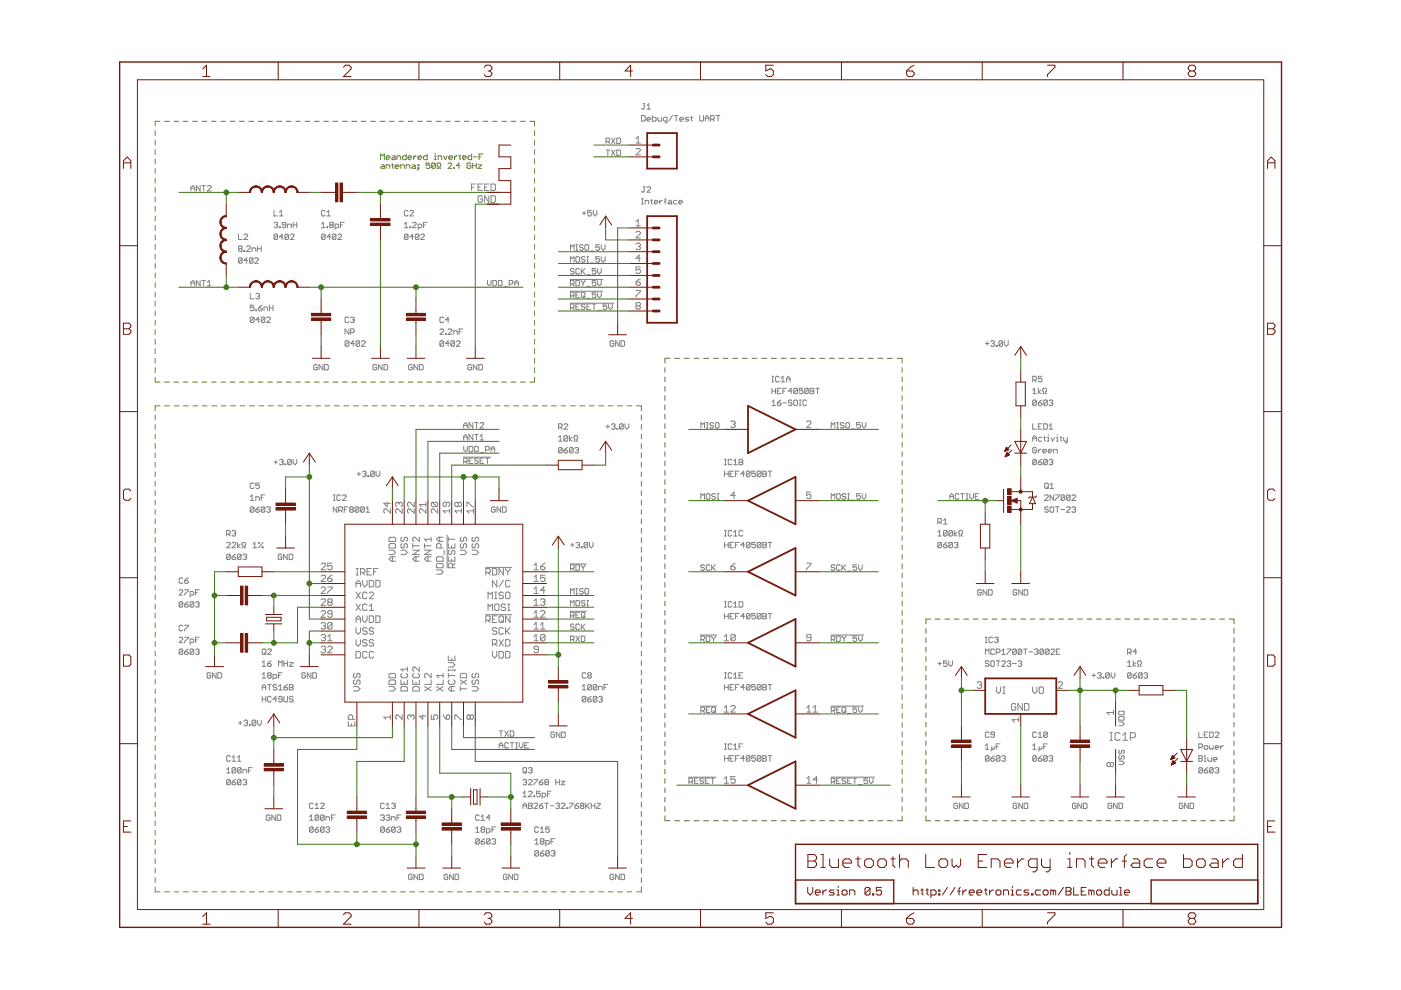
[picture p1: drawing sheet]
<svg xmlns="http://www.w3.org/2000/svg" width="297mm" height="210mm" viewBox="0 0 297 210" stroke-linecap="round" stroke-linejoin="round" font-family="sans-serif">
<g fill="none" stroke="#807b1d" stroke-width=".21">
<path d="M32.9 27.7v1M32.9 29.7v1.1M32.9 31.7v1M32.9 33.8v1M32.9 35.8v1M32.9 37.8v1M32.9 39.8v1M33.9 25.7h-1v1M34.9 25.7h1M36.9 25.7h1M38.9 25.7h.9M40.9 25.7h.9"/>
<path d="M42.9 25.7h.9M44.8 25.7h1M46.8 25.7h1M48.8 25.7h1M50.8 25.7h1M52.8 25.7h1M54.7 25.7h1.1M56.7 25.7h1.1M58.7 25.7h1M60.7 25.7h1M62.7 25.7h1M64.7 25.7h1"/>
<path d="M66.7 25.7h1M68.7 25.7h.9M70.6 25.7h1M72.6 25.7h1M74.6 25.7h1M76.6 25.7h1M78.6 25.7h1M80.6 25.7h1M80.7 33.8v-1.1l.4 .3 .4-.3v1.1M80.9 34.9l.6 .2v.6h-.6l-.2-.2 .2-.2h.6M81.9 33.5h.7l-.2-.5h-.3l-.2 .3 .2 .5h.3M81.9 35.7v-.8h.5l.2 .2v.6"/>
<path d="M82.6 25.7h1M83 34.9h.4M83.2 33h.4l.2 .3v.5h-.6l-.2-.2 .2-.1h.6M83.2 34.7v.8l.2 .2M83.8 35.3h.8l-.2-.4-.6 .2v.4l.6 .2M84.2 33.8v-.8h.6l.2 .3v.5M84.6 25.7h.9M85 35.7v-.8h.5l.2 .2v.6M86.1 32.7v1.1h-.6l-.1-.5 .1-.3h.6M86.1 35.7v-.8h.6l.2 .2v.6M86.5 33.5h.8l-.2-.5h-.4l-.2 .3v.3l.2 .2h.4M86.5 25.7h1"/>
<path d="M87.5 34.9l.6 .2v.6h-.6l-.2-.2 .2-.2h.6M87.7 33v.8M88.2 33l-.5 .5M88.5 25.7h1M88.6 33.5h.8l-.2-.5h-.4l-.2 .3v.3l.2 .2h.4M88.6 34.9h.2v.2h-.2zM88.6 35.5h.2v.2h-.2zM88.8 35.7l-.4 .4M90.5 25.7h1M90.6 32.7v1.1h-.6l-.2-.5 .2-.3h.6M91.2 34.6h-.9v.5l.4-.2 .5 .2v.4l-.3 .2-.6-.2M92.1 33.8h.4"/>
<path d="M92.1 33h.2v.8M92.3 32.5v.2M92.3 34.7v.8l-.2 .2h-.4l-.2-.2M92.3 34.7l-.2-.1h-.4l-.2 .1v.8M92.3 34.7l-.8 .8M92.5 25.7h1M92.7 35.7h.2v-.4l-.2-.2v-.4l.2-.1h.4l.1 .1-.1 .6v.4h.1M92.9 33.8v-.8h.5l.3 .3v.5M94 33l.4 .8 .4-.8M94.5 25.7h1M95 34.7l.2-.1 .6 .1v.2l-.8 .8h.8M95.2 33.5h.7l-.1-.5h-.4l-.2 .3v.3l.2 .2h.4"/>
<path d="M96.1 35.5h.3v.2h-.3zM96.4 33v.8M96.4 25.7h1.1M96.9 33l-.5 .5M97.3 33h.4M97.5 32.9v.7l.2 .2M97.5 35.1h-.8l.6-.5v1.1M98.1 33.5h.8l-.3-.5h-.3l-.2 .3 .2 .5h.3M98.4 25.7h1.1M99.8 34.7l-.2-.1-.6 .1v.8l.6 .2 .2-.2v-.4h-.4M100 32.7v1.1h-.6l-.2-.5 .2-.3h.6M100.2 35.1h.8"/>
<path d="M100.2 34.6v1.1M100.4 33.3h.7M100.4 25.7h1M101 34.6v1.1M101.4 34.9h.7l-.7 .8h.7M101.6 33.3h.3M102.3 32.7h-.7v1.1M102.4 25.7h1M104.4 25.7h1M106.4 25.7h1M108.4 25.7h1M110.4 25.7h.9"/>
<path d="M112.4 25.7h.9v1M113.3 27.7v1M113.3 29.7v1.1M113.3 31.7v1M113.3 33.8v1M113.3 35.8v1M113.3 37.8v1M113.3 39.8v1M32.9 41.8v1M32.9 43.8v1M32.9 45.8v1M32.9 47.8v1"/>
<path d="M32.9 49.9v1M32.9 51.8v1.1M32.9 53.9v1M32.9 55.9v1M32.9 57.9v1M32.9 59.9v1M113.3 41.8v1M113.3 43.8v1M113.3 45.8v1M113.3 47.8v1M113.3 49.9v1M113.3 51.8v1.1"/>
<path d="M113.3 53.9v1M113.3 55.9v1M113.3 57.9v1M113.3 59.9v1M32.9 61.9v1M32.9 63.9v1M32.9 65.9v1.1M32.9 67.9v1M32.9 69.9v1.1M32.9 71.9v1.1M32.9 73.9v1.1M32.9 76v1"/>
<path d="M32.9 78v1M32.9 80v1h1M113.3 61.9v1M113.3 63.9v1M113.3 65.9v1.1M113.3 67.9v1M113.3 69.9v1.1M113.3 71.9v1.1M113.3 73.9v1.1M113.3 76v1M113.3 78v1M113.3 80v1h-.9"/>
<path d="M141 78v.9M141 80v.9M142 76h-1v1M143.1 76h1M145.1 76h1M147.2 76h1M149.2 76h1.1M151.3 76h1M153.3 76h1.1M155.3 76h1.1M157.4 76h1.1M159.4 76h1.1"/>
<path d="M161.5 76h1.1M163.5 76h1.1M165.6 76h1.1M167.7 76h1M169.7 76h1.1M171.8 76h1M173.8 76h1M175.9 76h1M177.9 76h1.1M180 76h1M182 76h1.1M184.1 76h1"/>
<path d="M186.1 76h1.1M188.1 76h1.1M190.2 76h1.1v1M191.3 78v.9M191.3 80v.9M32.9 88v1.1M32.9 90v1M32.9 92.1v.9M32.9 94v1.1M32.9 96v1.1M32.9 98v1M33.9 86h-1v1.1"/>
<path d="M34.9 86h1M34.9 81h1M36.9 81h1M36.9 86h1M38.9 81h.9M38.9 86h1M40.9 81h.9M40.9 86h1M42.9 81h.9M42.9 86h1M44.8 81h1M44.9 86h1"/>
<path d="M46.8 81h1M46.9 86h1M48.8 81h1M48.9 86h1M50.8 81h1M50.9 86h1M52.8 81h1M52.9 86h1M54.7 81h1.1M54.9 86h1M56.7 81h1.1M56.9 86h1"/>
<path d="M58.7 81h1M58.9 86h1M60.7 81h1M60.9 86h1M62.7 81h1M62.9 86h1M64.7 81h1M64.9 86h1M66.7 81h1M66.9 86h1.1M68.7 81h.9M68.9 86h1"/>
<path d="M70.6 81h1M70.9 86h1M72.6 81h1M72.9 86h1M74.6 81h1M74.9 86h1.1M76.6 81h1M76.9 86h1M78.6 81h1M78.9 86h1M80.6 81h1M81 86h.9"/>
<path d="M82.6 81h1M82.9 86h1.1M84.6 81h.9M84.9 86h1M86.5 81h1M86.9 86h1M88.5 81h1M89 86h.9M90.5 81h1M90.9 86h1.1M92.5 81h1M92.9 86h1"/>
<path d="M94.5 81h1M94.9 86h1M96.4 81h1.1M97 86h1M98.4 81h1.1M98.9 86h1.1M100.4 81h1M100.9 86h1M102.4 81h1M102.9 86h1M104.4 81h1M105 86h1"/>
<path d="M106.4 81h1M106.9 86h1.1M108.4 81h1M108.9 86h1.1M110.4 81h.9M111 86h.9M113 86h1M114.9 86h1.1M116.9 86h1.1M119 86h.9M121 86h1M122.9 86h1.1"/>
<path d="M124.9 86h1.1M127 86h1M129 86h1M130.9 86h1.1M132.9 86h1.1M135 86h1v1.1M136 88v1.1M136 90v1M136 92.1v.9M136 94v1.1M136 96v1.1M136 98v1"/>
<path d="M141 81.9v1M141 83.9v1M141 85.9v1M141 87.9v.9M141 89.9v.9M141 91.8v1M141 93.8v1M141 95.8v1M141 97.8v.9M141 99.8v.9M191.3 81.9v1M191.3 83.9v1"/>
<path d="M191.3 85.9v1M191.3 87.9v.9M191.3 89.9v.9M191.3 91.8v1M191.3 93.8v1M191.3 95.8v1M191.3 97.8v.9M191.3 99.8v.9M32.9 100.1v.9M32.9 102v1.1M32.9 104v1.1M32.9 106v1"/>
<path d="M32.9 108.1v.9M32.9 110v1.1M32.9 112v1.1M32.9 114v1M32.9 116.1v1M32.9 118.1v1M136 100.1v.9M136 102v1.1M136 104v1.1M136 106v1M136 108.1v.9M136 110v1.1"/>
<path d="M136 112v1.1M136 114v1M136 116.1v1M136 118.1v1M141 101.7v1M141 103.7v1M141 105.7v1M141 107.7v1M141 109.6v1M141 111.6v1M141 113.6v1M141 115.6v1"/>
<path d="M141 117.6v1M141 119.5v1M191.3 101.7v1M191.3 103.7v1M191.3 105.7v1M191.3 107.7v1M191.3 109.6v1M191.3 111.6v1M191.3 113.6v1M191.3 115.6v1M191.3 117.6v1M191.3 119.5v1"/>
<path d="M32.9 120v1.1M32.9 122v1M32.9 124.1v1M32.9 126.1v1M32.9 128v1.1M32.9 130v1M32.9 132.1v1M32.9 134.1v1M32.9 136v1.1M32.9 138.1v.9M136 120v1.1M136 122v1"/>
<path d="M136 124.1v1M136 126.1v1M136 128v1.1M136 130v1M136 132.1v1M136 134.1v1M136 136v1.1M136 138.1v.9M141 121.5v1M141 123.5v1M141 125.5v1M141 127.4v1.1"/>
<path d="M141 129.4v1.1M141 131.4v1M141 133.4v1M141 135.4v1M141 137.4v1M141 139.3v1M191.3 121.5v1M191.3 123.5v1M191.3 125.5v1M191.3 127.4v1.1M191.3 129.4v1.1M191.3 131.4v1"/>
<path d="M191.3 133.4v1M191.3 135.4v1M191.3 137.4v1M191.3 139.3v1M196.3 133.2v1.1M196.3 135.2v1.1M196.3 137.2v1M196.3 139.2v1M197.3 131.3h-1v1M198.3 131.3h1M200.3 131.3h1M202.3 131.3h1"/>
<path d="M204.4 131.3h1M206.3 131.3h1.1M208.4 131.3h1M210.4 131.3h1M212.4 131.3h1M214.4 131.3h1M216.4 131.3h1M218.4 131.3h1M220.4 131.3h1.1M222.4 131.3h1M224.5 131.3h1M226.5 131.3h1"/>
<path d="M228.5 131.3h1M230.5 131.3h1M232.5 131.3h1M234.5 131.3h1M236.5 131.3h1M238.5 131.3h1M240.5 131.3h1.1M242.5 131.3h1.1M244.5 131.3h1.1M246.6 131.3h1M248.5 131.3h1.1M250.6 131.3h1"/>
<path d="M252.6 131.3h1M254.6 131.3h1M256.6 131.3h1M258.6 131.3h1M260.6 131.3h1v1M261.6 133.2v1.1M261.6 135.2v1.1M261.6 137.2v1M261.6 139.2v1M32.9 140.1v1M32.9 142.1v1M32.9 144v1.1"/>
<path d="M32.9 146.1v.9M32.9 148.1v1M32.9 150.1v1M32.9 152v1.1M32.9 154.1v.9M32.9 156.1v1M32.9 158.1v1M136 140.1v1M136 142.1v1M136 144v1.1M136 146.1v.9M136 148.1v1"/>
<path d="M136 150.1v1M136 152v1.1M136 154.1v.9M136 156.1v1M136 158.1v1M141 141.3v1M141 143.3v1M141 145.3v1M141 147.3v1M141 149.2v1M141 151.2v1M141 153.2v1"/>
<path d="M141 155.2v1M141 157.2v.9M141 159.2v.9M191.3 141.3v1M191.3 143.3v1M191.3 145.3v1M191.3 147.3v1M191.3 149.2v1M191.3 151.2v1M191.3 153.2v1M191.3 155.2v1M191.3 157.2v.9"/>
<path d="M191.3 159.2v.9M196.3 141.2v1M196.3 143.2v1M196.3 145.2v1M196.3 147.2v.9M196.3 149.2v.9M196.3 151.2v.9M196.3 153.1v1M196.3 155.1v1M196.3 157.1v1M196.3 159.1v1M261.6 141.2v1"/>
<path d="M261.6 143.2v1M261.6 145.2v1M261.6 147.2v.9M261.6 149.2v.9M261.6 151.2v.9M261.6 153.1v1M261.6 155.1v1M261.6 157.1v1M261.6 159.1v1M32.9 160v1.1M32.9 162.1v1M32.9 164.1v1"/>
<path d="M32.9 166.1v1M32.9 168v1.1M32.9 170.1v1M32.9 172.1v1M32.9 174.1v1M32.9 176v1.1M32.9 178.1v1M136 160v1.1M136 162.1v1M136 164.1v1M136 166.1v1M136 168v1.1"/>
<path d="M136 170.1v1M136 172.1v1M136 174.1v1M136 176v1.1M136 178.1v1M141 173v1h1M141 161.1v1M141 163.1v1M141 165.1v1M141 167.1v.9M141 169.1v.9M141 171v1"/>
<path d="M143.1 174h1M145.1 174h1M147.2 174h1M149.2 174h1.1M151.3 174h1M153.3 174h1.1M155.3 174h1.1M157.4 174h1.1M159.4 174h1.1M161.5 174h1.1M163.5 174h1.1M165.6 174h1.1"/>
<path d="M167.7 174h1M169.7 174h1.1M171.8 174h1M173.8 174h1M175.9 174h1M177.9 174h1.1M180 174h1M182 174h1.1M184.1 174h1M186.1 174h1.1M188.1 174h1.1M191.3 161.1v1"/>
<path d="M191.3 163.1v1M191.3 165.1v1M191.3 167.1v.9M191.3 169.1v.9M191.3 171v1M191.3 173v1h-1.1M196.3 173v1h1M196.3 161.1v1M196.3 163.1v1M196.3 165v1.1M196.3 167v1M196.3 169v1"/>
<path d="M196.3 171v1M198.3 174h1M200.3 174h1M202.3 174h1M204.4 174h1M206.3 174h1.1M208.4 174h1M210.4 174h1M212.4 174h1M214.4 174h1M216.4 174h1M218.4 174h1"/>
<path d="M220.4 174h1.1M222.4 174h1M224.5 174h1M226.5 174h1M228.5 174h1M230.5 174h1M232.5 174h1M234.5 174h1M236.5 174h1M238.5 174h1M240.5 174h1.1M242.5 174h1.1"/>
<path d="M244.5 174h1.1M246.6 174h1M248.5 174h1.1M250.6 174h1M252.6 174h1M254.6 174h1M256.6 174h1M258.6 174h1M261.6 173v1h-1M261.6 161.1v1M261.6 163.1v1M261.6 165v1.1"/>
<path d="M261.6 167v1M261.6 169v1M261.6 171v1M32.9 188.1v1h1M32.9 180.1v1M32.9 182.1v1M32.9 184v1.1M32.9 186.1v1M34.9 189.1h1M36.9 189.1h1M38.9 189.1h1M40.9 189.1h1"/>
<path d="M42.9 189.1h1M44.9 189.1h1M46.9 189.1h1M48.9 189.1h1M50.9 189.1h1M52.9 189.1h1M54.9 189.1h1M56.9 189.1h1M58.9 189.1h1M60.9 189.1h1M62.9 189.1h1M64.9 189.1h1"/>
<path d="M66.9 189.1h1.1M68.9 189.1h1M70.9 189.1h1M72.9 189.1h1M74.9 189.1h1.1M76.9 189.1h1M78.9 189.1h1M81 189.1h.9M82.9 189.1h1.1M84.9 189.1h1M86.9 189.1h1M89 189.1h.9"/>
<path d="M90.9 189.1h1.1M92.9 189.1h1M94.9 189.1h1M97 189.1h1M98.9 189.1h1.1M100.9 189.1h1M102.9 189.1h1M105 189.1h1M106.9 189.1h1.1M108.9 189.1h1.1M111 189.1h.9M113 189.1h1"/>
<path d="M114.9 189.1h1.1M116.9 189.1h1.1M119 189.1h.9M121 189.1h1M122.9 189.1h1.1M124.9 189.1h1.1M127 189.1h1M129 189.1h1M130.9 189.1h1.1M132.9 189.1h1.1M136 180.1v1M136 182.1v1"/>
<path d="M136 184v1.1M136 186.1v1M136 188.1v1h-1"/>
</g>
<g fill="none" stroke="#808080" stroke-width=".21">
<path d="M40.5 39.9h.8M42.4 39.4v1.1l-.7-1.1v1.1M42.8 39.4h.8M43.2 39.4v1.1M44 39.5l.2-.1 .6 .1v.2l-.8 .8h.8M100 39.7h.4M100.9 39h-.9v1.4M101.4 39.7h.4M102.3 39h-.9v1.4h.9M102.8 39.7h.4M103.6 39h-.8v1.4h.8M104.1 39h.7l.2 .2v1l-.2 .2h-.7z"/>
<path d="M128.5 30h.5l.3-.1v-.4l-.3-.2h-.5v1.1M128.5 31.8h.8M128.9 31.8v1.2M128.9 30l.4 .4M129.6 31.8l.8 1.2M129.6 29.3l.8 1.1M130.4 31.8l-.8 1.2M130.4 29.3l-.8 1.1M130.8 31.8h.6l.2 .2v.7l-.2 .3h-.6zM130.8 29.3h.6l.2 .2v.8l-.2 .1h-.6zM134.8 29.4l.5-.5v1.4M134.8 31.7l.3-.2h.4l.3 .2v.2l-1 .9h1"/>
<path d="M134.8 30.3h1M136 24.5h.6l.2 .2v.8l-.2 .2h-.6zM136.4 39.6h.4M136.4 22h.4M136.6 39.6v.9l-.2 .2-.4-.2M136.6 22v1l-.2 .1-.4-.1M137.2 22.4l.4-.4v1.1M137.2 25.3h.7l-.1-.4h-.4l-.2 .2v.4l.2 .2h.4M137.2 39.8l.2-.2h.4l.1 .2v.2l-.7 .7h.7M137.2 23.1h.7M138.3 24.5v1.2h.6l.2-.2v-.4l-.2-.2h-.6M139.5 24.9v.6l.2 .2h.6v-.8"/>
<path d="M141.4 25.7h-.5l-.3-.2v-.4l.3-.2h.5v.9l-.4 .3M142.6 24.5l-.8 1.2M143 24.5h.7M143.4 24.5v1.2M144.1 25.3h.8l-.2-.4h-.4l-.2 .2v.4l.2 .2h.4M146.1 24.9h-.6l-.2 .2 .8 .4-.3 .2h-.5M146.4 24.9h.4M146.6 24.7v.8l.2 .2M148.3 24.5v1l.3 .2h.3l.3-.2v-1M149.5 25.7v-.8l.4-.4 .4 .4v.8M149.5 25.1h.8M150.7 25.3h.6l.1-.2-.1-.6h-.6v1.2"/>
<path d="M151.1 25.3l.3 .4M151.8 24.5h.8M152.2 24.5v1.2M40.5 40.5v-.8l.4-.3 .4 .3v.8M42.4 59.5v1.1l-.7-1.1v1.1M42.8 59.5h.8M43.2 59.5v1.1M44 59.8l.4-.3v1.1M50.6 49.6v1.2h.7M50.8 52.7l-.2-.1 .2-.5h.3l.2 .2-.2 .4M50.8 52.7l-.2 .2 .2 .4h.3l.2-.2-.2-.4M50.8 52.7h.3"/>
<path d="M51.3 54.8v.9l-.2 .1-.5-.1M51.3 54.8l-.2-.1-.5 .1v.9M51.3 54.8l-.7 .9M51.7 53.1h.2v.2h-.2zM51.7 49.9l.2-.3h.4l.2 .3v.1l-.8 .8h.8M52.3 52.3l.2-.2h.4l.2 .2v.3l-.8 .7h.8M52.5 55.2h-.8l.6-.5v1.1M53.4 53.3v-.7h.6l.2 .1v.6M53.6 54.8l-.2-.1h-.3l-.2 .1v.9M53.6 54.8v.9l-.2 .1h-.3l-.2-.1M53.6 54.8l-.7 .9M54 54.8l.2-.1h.4l.2 .1v.3l-.8 .7h.8"/>
<path d="M54.6 52.1v1.2M54.6 52.7h.8M55.4 52.1v1.2M58.1 47.3l.6-.2 .2 .2-.2 .4M58.1 44.6v1.2h.8M58.5 47.7h.2M58.7 47.7l.2 .2-.2 .4h-.4l-.2-.2M58.9 49.9l-.2-.3h-.4l-.2 .3v.7M58.9 49.9v.7l-.2 .2-.6-.2M58.9 49.9l-.8 .7M59.2 48.1h.2v.2h-.2zM59.2 45.8h.8"/>
<path d="M59.2 45l.5-.4v1.2M60 50.2h-.8l.6-.6v1.2M60.6 47.7h-.6l-.2-.2 .2-.4h.4l.2 .2v.8l-.2 .2h-.4l-.2-.2M61 48.3v-.8h.6l.2 .2v.6M61.2 49.9l-.2-.3h-.4l-.2 .3v.7M61.2 49.9v.7l-.2 .2h-.4l-.2-.2M61.2 49.9l-.8 .7M61.6 49.9l.2-.3h.4l.1 .4-.7 .8h.7M62.2 47.7h.7M62.2 47.1v1.2M62.9 47.1v1.2M68.2 47.5l.3-.4v1.2"/>
<path d="M68.2 48.3h.7M68.9 44.8l-.2-.2h-.4l-.1 .2v.8l.1 .2h.4l.2-.2M68.9 49.9l-.2-.3h-.4l-.1 .3v.7M68.9 49.9v.7l-.2 .2h-.4l-.1-.2M68.9 49.9l-.7 .7M69.3 48.1h.2v.2h-.2zM69.3 45.8h.8M69.3 45l.4-.4v1.2M70.1 47.7l-.2-.2 .2-.4 .6 .2-.2 .4M70.1 47.7l-.2 .2 .2 .4h.4l.2-.2-.2-.4M70.1 50.2h-.8l.6-.6v1.2M70.1 47.7h.4"/>
<path d="M71 48.3h.6l.2-.2v-.4l-.2-.2h-.6v1.2M71.2 49.9l-.2-.3h-.3l-.2 .3v.7M71.2 49.9v.7l-.2 .2-.5-.2M71.2 49.9l-.7 .7M71.6 49.9l.2-.3h.4l.2 .3v.1l-.8 .8h.8M72.2 47.7h.4M73 47.1h-.8v1.2M85.7 48.3h.8M85.7 47.5l.4-.4v1.2M86.5 49.9l-.2-.3h-.4l-.2 .3v.7M86.5 49.9v.7l-.2 .2-.6-.2M86.5 44.8l-.2-.2h-.4l-.2 .2v.8l.2 .2h.4l.2-.2"/>
<path d="M86.5 49.9l-.8 .7M86.9 48.1h.2v.2h-.2zM86.9 44.8l.2-.2h.4l.2 .2-.8 1h.8M87.5 47.3l.2-.2h.4l.1 .2v.2l-.7 .8h.7M87.7 50.2h-.8l.6-.6v1.2M88.7 48.3h.5l.2-.2v-.4l-.2-.2h-.5v1.2M88.8 49.9l-.1-.3h-.5l-.1 .3v.7M88.8 49.9v.7l-.1 .2h-.5l-.1-.2M88.8 49.9l-.7 .7M89.2 49.9l.2-.3h.4l.2 .4-.8 .8h.8M89.8 47.7h.4M90.6 47.1h-.8v1.2"/>
<path d="M102.3 41.7l-.3-.2h-.4l-.2 .2v1l.2 .2h.4l.3-.2v-.5h-.5M103.3 59.5v.7l.4 .4 .4-.4v-.7M103.6 41.5v1.4l-.8-1.4v1.4M104.1 41.5h.7l.2 .2v1l-.2 .2h-.7zM104.5 59.5h.6l.2 .1v.8l-.2 .2h-.6zM105.7 59.5h.5l.2 .1v.8l-.2 .2h-.5zM120.9 59.2h6.9M121 53.1v-1.2l.3 .4 .4-.4v1.2M121 55.6v-1.2l.3 .4 .4-.4v1.2M121.7 57.1l-.2-.2h-.4l-.1 .4 .1 .2h.4l.2 .4-.2 .2h-.4l-.1-.2M122.1 54.6l.2-.2h.4l.2 .2v.8l-.2 .2h-.4l-.2-.2zM122.1 59.5h.6l.2 .1v.8l-.2 .2h-.6z"/>
<path d="M122.1 53.1h.4M122.1 51.9h.4M122.3 51.9v1.2M122.9 57.1l-.2-.2h-.4l-.2 .2v.8l.2 .2h.4l.2-.2M123.2 56.9v1.2M123.2 59.5l.4 .5M123.5 45.2h.7M123.5 57.5l.5 .6M123.6 52.1l-.1-.2h-.4l-.2 .2 .2 .4h.4l.1 .2-.1 .4h-.4l-.2-.2M123.8 44.8v.8M124 54.6l-.2-.2-.6 .2 .3 .4h.3l.2 .2-.2 .4-.6-.2M124 59.5l-.4 .5"/>
<path d="M124 56.9l-.8 .8M124.2 51.9h.4l.2 .2v.8l-.2 .2h-.4l-.2-.2v-.8zM124.4 54.4h.4M124.4 55.6h.4M124.4 58.3h.8M124.6 54.4v1.2M125.2 53.2h.8M125.2 55.8h.8M125.4 44.6h-.8v.6l.4-.2 .4 .2-.2 .6h-.4l-.2-.2M125.8 44.6v.8l.4 .4 .3-.4v-.8M126.3 59.5h-.7v.5l.4-.2 .3 .2-.1 .6h-.5l-.1-.2M126.3 56.9h-.7v.6l.4-.2 .3 .2-.1 .6h-.5l-.1-.2"/>
<path d="M126.7 59.5v.7l.4 .4 .4-.4v-.7M126.7 56.9v.8l.4 .4 .4-.4v-.8M127.1 51.9h-.8v.6l.4-.2 .4 .2-.2 .6h-.4l-.2-.2M127.1 54.4h-.8v.6l.4-.2 .4 .2v.4l-.2 .2-.6-.2M127.5 51.9v.8l.4 .4 .4-.4v-.8M127.5 54.4v.8l.4 .4 .4-.4v-.8M134.8 51.8l.3-.3h.4l.3 .3-.3 .5M134.8 59.8h.7l.3 .2v.3l-.3 .2h-.4l-.3-.2zM134.8 47l.5-.5v1.4M134.8 47.9h1M134.8 49.3l.3-.3h.4l.3 .3v.2l-1 .9h1M135.3 52.3h.2"/>
<path d="M135.5 52.3l.3 .2v.2l-.3 .2h-.4l-.3-.2M135.8 56.6h-1v.7l.5-.3 .5 .3v.4l-.3 .3h-.4l-.3-.3M135.8 54.8h-1l.7-.7v1.4M135.8 59.1l-1 .7M136 43.2h.4M136 42.1h.4M136.2 42.1v1.1M136.8 43.2v-.7h.6l.2 .2v.5M137.9 42.5h.4M138.1 42.3v.8l.2 .1M138.7 42.9h.8l-.2-.4h-.4l-.2 .2v.4l.2 .1h.4M139.9 42.5v.7"/>
<path d="M140.5 42.5h-.2l-.4 .4M140.9 42.7h.3M141.2 42.1l-.2 .2v.9M141.8 42.5h.4l.2 .2v.5h-.6l-.2-.1 .2-.2h.6M143.5 42.5h-.5l-.2 .2v.4l.2 .1h.5M143.9 42.9h.8l-.2-.4h-.4l-.2 .2v.4l.2 .1h.4M40.5 60.6v-.8l.4-.3 .4 .3v.8M40.5 60h.8M44 60.6h.8M53.1 62.2v1.2h.8M53.9 64.7h-.8v.6l.3-.2 .5 .2v.4l-.3 .2h-.3l-.2-.2M53.9 67.4l-.3-.1-.5 .1v.8"/>
<path d="M53.9 67.4v.8l-.3 .2h-.3l-.2-.2M53.9 67.4l-.8 .8M54.2 62.4l.2-.2h.4l.2 .2-.2 .4M54.2 65.7h.2v.2h-.2zM54.6 62.8h.2M54.8 62.8l.2 .2-.2 .4h-.4l-.2-.2M54.8 65.3h.6l.2 .4-.2 .2h-.4l-.2-.2zM55 67.8h-.8l.6-.5v1.1M55.6 64.7l-.8 .6M56 65.9v-.8h.5l.2 .2v.6M56.1 67.4l-.1-.1-.6 .1v.8M56.1 67.4v.8l-.1 .2h-.4l-.2-.2"/>
<path d="M56.1 67.4l-.7 .8M56.5 67.4l.2-.1 .6 .1v.2l-.8 .8h.8M57.1 64.7v1.2M57.1 65.3h.8M57.9 64.7v1.2M67.3 77.5l-.2-.2h-.4l-.2 .2v.8l.6 .1 .2-.1v-.4h-.4M68.5 77.3v1.1l-.8-1.1v1.1M68.8 77.3h.6l.2 .2v.8l-.2 .1h-.6zM74 72.5v.7l-.2 .2h-.4l-.2-.2M74 67.4l-.2-.1-.6 .1v.8l.2 .2h.4l.2-.2M74 69.7v1.2l-.8-1.2v1.2M74 72.5l-.2-.3h-.4l-.2 .3v.7"/>
<path d="M74 72.5l-.8 .7M74.3 67.4l.2-.1h.4l.2 .1-.2 .4M74.3 70.5h.6l.2-.2v-.3l-.2-.3h-.6v1.2M74.7 67.8h.2M74.9 67.8l.2 .2-.2 .4h-.4l-.2-.2M75.1 72.8h-.8l.6-.6v1.2M76.3 72.5l-.2-.3h-.4l-.2 .3v.7M76.3 72.5v.7l-.2 .2h-.4l-.2-.2M76.3 72.5l-.8 .7M76.6 72.5l.2-.3h.4l.2 .3v.1l-.8 .8h.8M79.9 77.5l-.2-.2h-.4l-.2 .2v.8l.2 .1h.4l.2-.1v-.4h-.4M81 77.3v1.1l-.8-1.1v1.1"/>
<path d="M81.4 77.3h.6l.2 .2v.8l-.2 .1h-.6zM87.4 77.5l-.2-.2h-.4l-.2 .2v.8l.6 .1 .2-.1v-.4h-.4M88.6 77.3v1.1l-.8-1.1v1.1M89 77.3h.5l.2 .2v.8l-.2 .1h-.5zM93.3 70l.2-.3h.4l.2 .3v.1l-.8 .8h.8M94.1 72.5v.7l-.2 .2h-.4l-.2-.2M94.1 72.5l-.2-.3h-.4l-.2 .3v.7M94.1 67.4l-.2-.1-.6 .1v.8l.2 .2h.4l.2-.2M94.1 72.5l-.8 .7M94.5 70.7h.1v.2h-.1zM95 70l.2-.3h.4l.2 .3v.1l-.8 .8h.8M95.2 67.8h-.7l.5-.5v1.1"/>
<path d="M95.2 72.8h-.7l.5-.6v1.2M96.2 70.9v-.8h.5l.3 .2v.6M96.4 72.5l-.2-.3h-.4l-.2 .3v.7M96.4 72.5l-.8 .7M96.4 72.5v.7l-.2 .2h-.4l-.2-.2M96.7 72.5l.3-.3h.3l.2 .3v.1l-.8 .8h.8M97.3 70.3h.4M98.1 69.7h-.8v1.2M100 77.5l-.2-.2h-.4l-.2 .2v.8l.2 .1h.4l.2-.1v-.4h-.4M101.1 77.3v1.1l-.8-1.1v1.1M101.5 77.3h.6l.2 .2v.8l-.2 .1h-.6zM106.8 60.8h.8"/>
<path d="M108 60.2h.6l.1-.2v-.4l-.1-.1h-.6v1.1M109.1 60.6v-.8l.4-.3 .4 .3v.8M109.1 60h.8M120.9 61.7h6.9M120.9 64.3h9.2M121 62.7h.5l.2-.1v-.4l-.2-.2h-.5v1.1M121 60.2h.5l.2-.2v-.4l-.2-.1h-.5v1.1M121 65.3h.5l.2-.3v-.3l-.2-.2h-.5v1.1M121.3 65.3l.4 .3M121.3 60.2l.4 .4M121.3 62.7l.4 .4M122.1 62.6h.4"/>
<path d="M122.1 65h.4M122.9 62h-.8v1.1h.8M122.9 64.5h-.8v1.1h.8M123.2 62.2l.3-.2h.3l.2 .2v.7l-.2 .2-.6-.2zM123.6 60v.6M123.6 62.7l.4 .4M124 64.7l-.2-.2h-.3l-.3 .2 .3 .3h.3l.2 .3-.2 .3h-.3l-.3-.2M124.4 60.8h.8M124.4 63.3h.8M124.4 65h.4M125.2 64.5h-.8v1.1h.8M125.6 64.5h.7"/>
<path d="M126 64.5v1.1M126.3 62h-.7v.6l.4-.3 .3 .3v.3l-.1 .2h-.5l-.1-.2M126.7 62v.7l.4 .4 .4-.4v-.7M126.7 65.8h.8M128.7 64.5h-.8v.5l.4-.2 .4 .2v.4l-.3 .2h-.3l-.2-.2M129 64.5v.8l.4 .3 .4-.3v-.8M130.1 72.5l-.2-.3h-.3l-.3 .3v.7l.3 .2h.3l.2-.2v-.4h-.3M131.3 72.2v1.2l-.8-1.2v1.2M131.7 72.2h.6l.1 .3v.7l-.1 .2h-.6zM134.8 61.6h1v.2l-1 1v.2M135.1 64.8l-.3 .2 .3 .5h.4l.3-.2v-.3l-.3-.2M135.1 64.8l-.3-.2 .3-.5h.4l.3 .3-.3 .4"/>
<path d="M135.1 64.8h.4M163.7 79.8h.4M163.8 79.8v1.2M165.2 80l-.2-.2h-.4l-.2 .2v.8l.2 .2h.4l.2-.2M208.9 72.8h.8M209.3 72.5v.7M210.1 72.5l.2-.3h.4l.1 .3-.1 .3M210.4 72.8h.3M210.7 72.8l.1 .2-.1 .4h-.4l-.2-.2M211.2 73.2h.2v.2h-.2zM212.6 72.5l-.2-.3h-.4l-.2 .3v.7M212.6 72.5v.7l-.2 .2h-.4l-.2-.2"/>
<path d="M212.6 72.5l-.8 .7M212.9 72.2v.8l.5 .4 .4-.4v-.8M220.9 79.8h-.8v.6l.4-.2 .4 .2v.4l-.2 .2h-.4l-.2-.2M58.1 98h.8M58.5 97.6v.8M59.2 97.6l.2-.2h.4l.2 .2-.2 .4M59.7 98h.1M59.8 98l.2 .2-.2 .3-.6-.1M60.4 98.4h.2v.1h-.2zM61.8 97.6l-.2-.2h-.4l-.2 .2v.8M61.8 97.6v.8l-.2 .1-.6-.1M61.8 97.6l-.8 .8"/>
<path d="M62.2 97.4v.8l.3 .3 .4-.3v-.8M79.7 99.9v.8l.4 .4 .4-.4v-.8M98.3 96.9h5.8M98.3 90.7v-.7l.4-.4 .4 .4v.7M98.3 93.3v-.8l.4-.4 .4 .4v.8M98.3 94.6v.8l.4 .4 .4-.4v-.8M98.3 97.9h.6l.2-.2-.2-.6h-.6v1.2M98.3 92.7h.8M98.3 90.2h.8M98.7 97.9l.4 .4M99.5 94.6h.5l.3 .2v.8l-.3 .2h-.5zM99.5 97.7h.4"/>
<path d="M100.3 97.1h-.8v1.2h.8M100.3 89.6v1.1l-.8-1.1v1.1M100.3 92.1v1.2l-.8-1.2v1.2M100.6 94.6h.6l.2 .2v.8l-.2 .2h-.6zM100.6 92.1h.8M100.6 89.6h.8M101 89.6v1.1M101 92.1v1.2M101.4 97.3l-.2-.2h-.4l-.2 .4 .2 .2h.4l.2 .4-.2 .2h-.4l-.2-.2M101.8 97.7h.4M101.8 96h.7M101.8 92.5l.4-.4v1.2"/>
<path d="M101.8 93.3h.7M101.8 89.8l.2-.2h.4l.1 .4-.7 .7h.7M102.5 97.1h-.7v1.2h.7M102.9 95.4h.6l.2-.2v-.4l-.2-.2h-.6v1.2M102.9 97.1h.8M103.3 97.1v1.2M104.1 95.8v-.8l.4-.4 .4 .4v.8M104.1 95.2h.8M118.4 92.7l.4-.3v1.1M118.4 93.5h.8M118.4 90.6h.6l.2-.2-.2-.5h-.6v1.1M118.8 90.6l.4 .4"/>
<path d="M119.2 95.1l-.8 .7M119.2 95.1l-.2-.2-.6 .2v.7M119.2 95.1v.7l-.2 .2h-.4l-.2-.2M119.6 95.4h.6l.2 .4-.2 .2h-.4l-.2-.2zM119.6 90.1l.2-.2h.4l.2 .2v.1l-.8 .8h.8M120.4 92.6l-.2-.2h-.4l-.2 .2v.7M120.4 92.6v.7l-.2 .2h-.4l-.2-.2M120.4 92.6l-.8 .7M120.4 94.9l-.8 .5M120.7 92.4v1.1M121.3 92.7l-.6 .5 .6 .3M121.5 95.1l-.6-.2-.2 .2v.7"/>
<path d="M121.5 95.1v.7l-.2 .2h-.4l-.2-.2M121.5 95.1l-.8 .7M121.7 93.5h.2l-.2-.6 .2-.5h.4l.2 .2v.3l-.2 .3v.3h.2M121.9 95.1l.6-.2 .2 .2-.2 .3M122.3 95.4h.2M122.5 95.4l.2 .3-.2 .3h-.4l-.2-.2M128.5 90.4h.8M128.9 90.1v.7M129.6 90.1l.2-.2h.4l.2 .2-.2 .3M130 90.4h.2M130.2 90.4l.2 .2-.2 .4-.6-.2M130.8 90.8h.2v.2h-.2z"/>
<path d="M132.1 90.1l-.1-.2h-.4l-.2 .2v.7M132.1 90.1v.7l-.1 .2-.6-.2M132.1 90.1l-.7 .7M132.5 89.9v.7l.4 .4 .4-.4v-.7M148.6 90.7v-1.1l.4 .4 .4-.4v1.1M149.7 89.6h.4M149.7 90.7h.4M150 89.6v1.1M151.3 89.8l-.2-.2h-.4l-.2 .4 .2 .2h.4l.2 .4-.2 .1-.6-.1M151.9 89.6h.3l.3 .2v.8l-.3 .1h-.3l-.2-.1v-.8zM153.6 97.4h.4M153.6 98.5h.4"/>
<path d="M153.6 99.9v1.2M153.8 97.4v1.1M154.4 99.9v1.2M155 89.5l.2-.2h.4l.3 .2v.2l-.3 .2M155.2 97.6l-.2-.2h-.4l-.2 .2v.8l.2 .1 .6-.1M155.4 89.9h.2M155.5 98.5h.8M155.5 99.9h-.7v1.2h.7M155.5 97.8l.4-.4v1.1M155.6 89.9l.3 .3-.3 .5h-.4l-.2-.3M156.7 98h.6M156.7 97.4h.6l.2 .2-.2 .4 .2 .4-.2 .1h-.6z"/>
<path d="M156.7 99.9h-.8v1.2M160.2 99.9h-.8v.6l.4-.2 .4 .2-.2 .6h-.4l-.2-.2M161.7 99.9h.6l.2 .2-.2 .4 .2 .4-.2 .2h-.6zM162.9 99.9h.7M163.2 99.9v1.2M163.7 82.3v1.2M163.7 82.9h.7M163.7 85.2l.4-.4v1.2M163.7 86h.7M163.7 81h.4M164.4 82.3v1.2M164.8 82.9h.4"/>
<path d="M164.8 85.4h.6l.2 .4-.2 .2h-.4l-.2-.2zM165.6 82.3h-.8v1.2h.8M165.6 80.2l.4-.4v1.2M165.6 84.8l-.8 .6M165.6 81h.8M166 82.9h.4M166 85.4h.8M166.8 82.3h-.8v1.2M166.8 81v-.8l.3-.4 .4 .4v.8M166.8 80.4h.7M167.9 82.9h-.8l.6-.6v1.2M167.9 85l-.2-.2h-.3l-.3 .2 .3 .4h.3l.2 .2-.2 .4h-.3l-.3-.2"/>
<path d="M168.5 84.8h.4l.2 .2v.8l-.2 .2h-.4l-.2-.2v-.8zM169.1 82.5l-.2-.2-.6 .2v.8M169.1 82.5v.8l-.2 .2-.6-.2M169.1 82.5l-.8 .8M169.5 86h.4M169.5 84.8h.4M169.6 84.8v1.2M170.2 82.3h-.7v.6l.4-.2 .3 .2v.4l-.2 .2h-.4l-.1-.2M171 85l-.2-.2h-.4l-.2 .2v.8l.2 .2h.4l.2-.2M171 89.5l.2-.2h.5l.2 .2v.2l-.9 1h.9M171.4 82.5l-.2-.2-.6 .2v.8M171.4 82.5v.8l-.2 .2-.6-.2"/>
<path d="M171.4 82.5l-.8 .8M171.8 82.9h.5M171.8 82.3h.5l.3 .2-.3 .4 .3 .4-.3 .2h-.5zM172.9 82.3h.8M173.3 82.3v1.2M176.2 90.7v-1.1l.4 .4 .4-.4v1.1M177.4 89.6h.4M177.4 90.7h.4M177.6 89.6v1.1M179 89.8l-.3-.2h-.3l-.3 .4 .3 .2h.3l.3 .4-.3 .1-.6-.1M179.5 89.6h.4l.2 .2v.8l-.2 .1h-.4l-.2-.1v-.8zM180.5 91h.7"/>
<path d="M182.4 89.6h-.8v.6l.4-.2 .4 .2v.4l-.2 .1-.6-.1M182.8 89.6v.8l.4 .3 .4-.3v-.8M219 83.5h.7M219 82.7l.3-.4v1.2M219 80.6h.6l.1-.2-.1-.6h-.6v1.2M219 89.9v1.1h.7M219 93.5v-.8l.3-.3 .4 .3v.8M219 92.9h.7M219.3 80.6l.4 .4M219.7 97.6l-.1-.2h-.4l-.2 .2v.8M219.7 97.6v.8l-.1 .1-.6-.1M219.7 85v.8l-.1 .2h-.4l-.2-.2"/>
<path d="M219.7 85l-.1-.2h-.4l-.2 .2v.8M219.7 95.1l-.1-.2-.6 .2v.7l.2 .2h.4l.1-.6h-.4M219.7 97.6l-.7 .8M219.7 85l-.7 .8M220.1 98h.6l.2 .4-.6 .1-.2-.1zM220.1 85.4h.6l.2 .4-.2 .2h-.4zM220.1 82.3v1.2M220.1 95.3v.7M220.1 90.4h.4M220.7 95.3l-.6 .4M220.7 82.7l-.6 .4 .6 .4M220.9 89.9h-.8v1.1h.8"/>
<path d="M220.9 92.7h-.6l-.2 .2 .2 .6h.6M220.9 97.4l-.8 .6M220.9 84.8l-.8 .6M221.1 83.5h.2v-.4l-.2-.2v-.4l.2-.2 .6 .2v.4l-.2 .2v.4h.2M221.1 95.7h.8l-.2-.4-.6 .1v.4l.2 .2h.4M221.3 89.9h.6l.1 .2v.7l-.1 .2h-.6zM221.3 92.7h.4M221.5 92.6v.7l.2 .2M222 92.7h.3v.8M222 97.6v.8l-.1 .1h-.4l-.2-.1M222 97.6l-.1-.2h-.4l-.2 .2v.8M222 85v.8l-.1 .2h-.4l-.2-.2"/>
<path d="M222 85l-.1-.2h-.4l-.2 .2v.8M222 93.5h.4M222 97.6l-.7 .8M222 85l-.7 .8M222.3 92.2v.2M222.3 95.7h.7l-.2-.4h-.4l-.1 .1 .1 .6h.4M222.4 97.6l.2-.2h.4l.2 .2-.2 .4M222.4 85l.2-.2h.4l.2 .2-.2 .4M222.4 91h.8M222.4 90.2l.4-.3v1.1M222.8 98h.2M222.8 85.4h.2"/>
<path d="M222.8 92.7l.4 .8 .4-.8M223 98l.2 .2-.2 .3-.6-.1M223 85.4l.2 .2-.2 .4h-.4l-.2-.2M223.4 96v-.7h.6l.2 .1v.6M224 92.7h.2v.8M224 93.5h.4M224.2 92.2v.2M224.8 92.7h.3M224.9 92.6v.7l.2 .2M225.5 92.7v.6l.2 .2h.6M226.3 92.7v1l-.4 .2M48.1 115.2l.1-.2 .6 .2v.2l-.7 .7h.7"/>
<path d="M48.1 113.3h.5l.2-.2v-.4l-.2-.2h-.5v1.1M48.4 113.3l.4 .3M48.8 117.7v.8l-.2 .1h-.4l-.1-.1M48.8 117.7l-.2-.2h-.4l-.1 .2v.8M48.8 117.7l-.7 .8M49.2 115.2l.2-.2h.4l.2 .2v.2l-.8 .7h.8M49.2 112.7l.2-.2h.4l.2 .2-.2 .4M49.2 118.1h.6l.2 .4-.2 .1h-.4l-.2-.1zM49.6 113.1h.2M49.8 113.1l.2 .2-.2 .3h-.4l-.2-.2M50 117.5l-.8 .6M50.3 115v1.1"/>
<path d="M50.9 115.4l-.6 .4 .6 .3M51.1 117.7l-.2-.2h-.3l-.3 .2v.8M51.1 117.7v.8l-.2 .1-.6-.1M51.1 117.7l-.8 .8M51.3 116.1h.2v-.3l-.2-.2v-.4l.2-.2h.4l.2 .2-.2 .6v.3h.2M51.5 117.7l.2-.2h.4l.2 .2-.2 .4M51.9 118.1h.2M52.1 118.1l.2 .2-.2 .3h-.4l-.2-.1M53.1 106.1h.8M53.1 105.3l.3-.4v1.2M53.6 116.1h.8M53.6 115.4l.4-.4v1.1"/>
<path d="M53.9 107.6l-.3-.1-.5 .1v.8M53.9 107.6v.8l-.3 .2h-.3l-.2-.2M53.9 102.6l-.3-.2-.5 .2v.8l.2 .2 .6-.2M53.9 107.6l-.8 .8M54.2 108h.6l.2 .4-.2 .2h-.4zM54.2 106.1v-.8h.6l.2 .2v.6M54.8 115h.2v.2h-.2zM55 102.4h-.8v.6l.4-.2 .4 .2v.4l-.2 .2h-.4l-.2-.2M55 107.5l-.8 .5M55.4 105.5h.4M55.6 115.9h.2v.2h-.2zM55.8 115l-1 1.1"/>
<path d="M56.1 107.6l-.1-.1-.6 .1v.8M56.1 107.6v.8l-.1 .2h-.4l-.2-.2M56.1 104.9h-.7v1.2M56.1 107.6l-.7 .8M56.5 107.6l.6-.1 .2 .1-.2 .4M56.9 108h.2M57.1 108l.2 .2-.2 .4h-.4l-.2-.2M59.7 117.7l-.1-.2h-.4l-.2 .2v.8l.2 .1h.4l.1-.1v-.4h-.3M60.9 117.5v1.1l-.8-1.1v1.1M61.3 117.5h.6l.2 .2v.8l-.2 .1h-.6zM68.1 119.7l.2-.3h.5l.2 .3v.2l-.9 .9h.9M70.4 119.4h-.9v.7l.4-.2h.3l.2 .2v.5l-.2 .2h-.5l-.2-.2"/>
<path d="M70.7 106.1h.3M70.7 104.9h.3M70.9 104.9v1.2M71.4 107.5v1.1l-.7-1.1v1.1M71.8 108.2h.6l.2-.2v-.4l-.2-.1h-.6v1.1M72.2 105.1l-.2-.2h-.4l-.2 .2v.8l.2 .2h.4l.2-.2M72.2 108.2l.4 .4M72.6 105.1l.2-.2h.4l.2 .2-.8 1h.8M73 108h.4M73.8 107.5h-.8v1.1M74.3 108l-.2-.2 .2-.3h.4l.2 .1-.2 .4M74.3 108h.4"/>
<path d="M74.3 108l-.2 .2 .2 .4h.4l.2-.2-.2-.4M75.7 100.5h.8M76.1 107.6l-.2-.1-.6 .1v.8M76.1 107.6v.8l-.2 .2h-.4l-.2-.2M76.1 100.1v.8M76.1 107.6l-.8 .8M76.8 100.1l.3-.2h.3l.2 .2-.2 .4M77.2 107.6l-.6-.1-.1 .1v.8M77.2 107.6v.8l-.2 .2h-.4l-.1-.2M77.2 107.6l-.7 .8M77.2 100.5h.2M77.4 100.5l.2 .2-.2 .4h-.3l-.3-.2"/>
<path d="M77.6 108.6h.8M77.6 107.8l.4-.3v1.1M78 100.9h.2v.2h-.2zM79.3 100.1l-.1-.2h-.4l-.2 .2v.8M79.3 100.1v.8l-.1 .2h-.4l-.2-.2M79.3 100.1l-.7 .8M82.1 106.5v.9l-.7-.7h1.4M82.5 116.7h.9l.5 .4-.5 .5h-.9M82.5 115.5l.2-.2h1l.2 .2v.7h-1.4zM82.5 114.1l.2-.2h1l.2 .2v.7h-1.4zM82.8 107.9v.9l-1-.9-.4 .2v.5l.2 .2M83.2 118.1v.9"/>
<path d="M83.9 118.1h-1l-.4 .4 .4 .5h1M84.6 106.7l-.3-.2-.4 .2v.5l.2 .2M84.6 106.7l.2-.2 .5 .2v.5l-.2 .2M84.6 106.7v.3M85 116.7h.9l.5 .4-.5 .5h-.9M85.2 115.3l-.2 .2v.5l.2 .2 .5-.2v-.5l.2-.2h.3l.2 .2v.5l-.2 .2M85.2 113.9l-.2 .2v.5l.2 .2 .5-.2v-.5l.2-.2 .5 .2v.5l-.2 .2M85.3 107.9v.9l-1-.9-.4 .2v.5l.2 .2M87.5 116.7h1.4l-1.4 .9h1.4M87.5 115.7h1.4M87.5 115.3v.9M87.8 106.5v.9l-.9-.9-.5 .2v.5l.2 .2"/>
<path d="M87.8 107.9v.9l-.9-.9h-.3l-.2 .2v.5l.2 .2M88.2 118.1v.9M88.9 118.1h-.9l-.5 .4 .5 .5h.9M88.9 113.9v.9l-.9-.9-.5 .2v.5l.3 .2M90 116.7h1.4l-1.4 .9h1.4M90 115.7h1.4M90 115.3v.9M90.3 107h-1.4l.5 .4M90.3 106.5v.9M90.3 107.9v.9l-.9-.9-.5 .2v.5l.3 .2M90.7 118.1v.9M91.4 118.1h-.9l-.5 .4 .5 .5h.9"/>
<path d="M91.4 114.3h-1.4l.5 .5M91.4 113.9v.9M91.7 106.5l-.2 .2v.5l.2 .2h.9M91.7 106.5h.9l.2 .2v.5l-.2 .2M91.7 106.5l.9 .9M92.6 119.7l.2-.3h.9l.2 .3v.7h-1.3zM92.8 118.1h.9l.2 .2v.7h-1.3v-.7zM92.8 107.9v.9l-.9-.9-.4 .2v.5l.2 .2M93.2 113.9v.9M93.5 116.2v-.7l-.3-.2h-.4l-.2 .2v.7h1.3M93.9 113.9h-.9l-.4 .4 .4 .5h.9M94.2 116.7v.9"/>
<path d="M94.6 106.5v.7l-.2 .2-.5-.2v-.5l.3-.2h.9l.2 .2v.5l-.2 .2M94.8 113.5v6.9M95 115.3v.9h1.4v-.9M95 118.1v.9h1.4v-.9M95 113.9v.9M95 114.3h1.4M95.3 116.7l-.3 .2v.5l.5 .2 .3-.2v-.5l.2-.2h.2l.2 .2v.5l-.2 .2M95.3 108.3h-1.4l.5 .5M95.3 107.9v.9M95.8 115.7v.5M95.8 118.5v.5M96.4 119.4l-.4 .5"/>
<path d="M97.2 106.7l-.3-.2-.5 .2v.5l.3 .2 .5-.2M97.2 106.7l.2-.2 .4 .2v.5l-.2 .2h-.2l-.2-.2M97.2 106.7v.5M97.6 116.7h.9l.4 .4-.4 .5h-.9M97.8 115.3l-.2 .2v.5l.4 .2 .3-.2v-.5l.2-.2h.2l.2 .2v.5l-.2 .2M97.8 113.9l-.2 .2v.5l.2 .2 .5-.2v-.5l.2-.2 .4 .2v.5l-.2 .2M97.8 108.3h-1.4l.5 .5M97.8 107.9v.9M99 107.4v-.9h.2l.9 .9h.3M100.1 116.7h.9l.5 .4-.5 .5h-.9M100.3 113.9l-.2 .2v.5l.2 .2 .5-.2v-.5l.2-.2 .5 .2v.5l-.3 .2M100.3 115.3l-.2 .2v.5l.5 .2 .2-.2v-.5l.4-.2 .3 .2v.5l-.3 .2"/>
<path d="M100.4 108.3h-1.4l.5 .5M100.4 107.9v.9M105 107.6l-.2-.1h-.4l-.2 .1v.8l.2 .2h.4l.2-.2v-.4h-.4M106.1 107.5v1.1l-.7-1.1v1.1M106.5 107.5h.6l.2 .1v.8l-.2 .2h-.6zM113.2 119.9l.5-.5v1.4M115.5 119.4l-.9 .7M120.9 119.6h3.4M121 115.6h.7M121.3 115.2v.7M122.1 115.2l.2-.2h.4l.2 .2-.2 .4M122.1 119.7h.6l.2 .3v.7l-.2 .2h-.6z"/>
<path d="M122.5 115.6h.2M122.7 115.6l.2 .2-.2 .3h-.4l-.2-.2M123.2 115.9h.3v.2h-.3zM123.2 119.7v.3l.4 .3M124 119.7v.3l-.4 .3M124.6 115.2v.7l-.2 .2h-.4l-.2-.2M124.6 115.2l-.2-.2h-.4l-.2 .2v.7M124.6 115.2l-.8 .7M125 115v.8l.4 .3 .3-.3v-.8M148.6 105.9v-1.2l.4 .4 .4-.4v1.2M149.4 120l-.2-.3h-.4l-.2 .5 .2 .1h.4l.2 .4-.2 .2h-.4l-.2-.2M149.7 104.9l.3-.2h.3l.2 .2v.7l-.2 .3h-.3l-.3-.3z"/>
<path d="M150.5 120l-.2-.3h-.3l-.3 .3v.7l.3 .2h.3l.2-.2M150.9 119.7v1.2M151.7 104.9l-.2-.2h-.4l-.2 .2 .2 .4 .6 .1-.2 .5h-.4l-.2-.3M151.7 119.7l-.8 .8M152.1 104.7h.4M152.1 105.9h.4M152.2 104.7v1.2M153.6 115.6h.8M153.6 100.5h.8M153.6 115v1.1M153.6 113.6h.4M153.6 112.5h.4"/>
<path d="M153.8 112.5v1.1M154.4 115v1.1M154.8 115.6h.4M154.8 100.5h.4M155.2 112.7l-.2-.2h-.4l-.2 .2v.7l.2 .2h.4l.2-.2M155.5 115h-.7v1.1h.7M155.5 112.8l.4-.3v1.1M155.5 113.6h.8M155.9 105.1h-.9l.6-.8v1.4M155.9 119.4l-.9 .7M155.9 115.6h.4M155.9 100.5h.4"/>
<path d="M156.7 115h-.8v1.1M157.5 112.7l-.2-.2h-.4l-.2 .2v.7l.2 .2h.4l.2-.2M157.9 115.6h-.8l.6-.6v1.1M157.9 100.5h-.8l.6-.6v1.2M159 115.2v.7l-.2 .2h-.4l-.1-.2M159 115.2l-.2-.2h-.4l-.1 .2v.7M159 100.1l-.2-.2h-.4l-.1 .2v.8M159 100.1v.8l-.2 .2h-.4l-.1-.2M159 100.1l-.7 .8M159 115.2l-.7 .7M160.2 115h-.8v.6l.4-.2 .4 .2-.2 .5h-.4l-.2-.2M161.3 115.2v.7l-.2 .2h-.3l-.3-.2"/>
<path d="M161.3 115.2l-.2-.2-.6 .2v.7M161.3 100.1l-.2-.2h-.3l-.3 .2v.8M161.3 100.1v.8l-.2 .2h-.3l-.3-.2M161.3 100.1l-.8 .8M161.3 115.2l-.8 .7M161.7 115h.6l.2 .2-.2 .4 .2 .3-.2 .2h-.6zM161.7 115.6h.6M161.7 100.5h.6M162.9 115h.7M163.2 115v1.1M171 119.4h.9v.3l-.9 .9v.2M171.9 104.3h-.9v.8l.5-.3h.2l.2 .3v.4l-.2 .2h-.5l-.2-.2"/>
<path d="M176.2 105.9v-1.2l.4 .4 .4-.4v1.2M177 120l-.2-.3h-.4l-.2 .5 .2 .1h.4l.2 .4-.2 .2h-.4l-.2-.2M177.4 104.9l.2-.2h.4l.1 .2v.7l-.1 .3h-.4l-.2-.3zM178.1 120l-.1-.3h-.4l-.2 .3v.7l.2 .2h.4l.1-.2M178.5 119.7v1.2M179.3 104.9l-.2-.2h-.4l-.2 .2 .2 .4 .6 .1-.2 .5h-.4l-.2-.3M179.3 119.7l-.8 .8M179.7 104.7h.4M179.7 105.9h.4M179.9 104.7v1.2M180.5 106h.7M181.6 119.7h-.7v.6l.3-.1 .4 .1-.1 .6h-.4l-.2-.2"/>
<path d="M182 119.7v.8l.4 .4 .4-.4v-.8M182.4 104.7h-.8v.6l.4-.2 .4 .2v.3l-.2 .3h-.4l-.2-.3M182.8 104.7v.7l.4 .5 .4-.5v-.7M198.9 112.8l.3-.3v1.1M198.9 113.6h.7M198.9 110.7h.5l.2-.1v-.5l-.2-.1h-.5v1.1M199.2 110.7l.4 .4M199.6 115.2v.7l-.2 .2h-.3l-.2-.2M199.6 115.2l-.2-.2-.5 .2v.7M199.6 115.2l-.7 .7M200 115.6h.6l.2 .3-.2 .2h-.4zM200 110.3l.4-.3v1.1"/>
<path d="M200 111.1h.8M200.8 112.7l-.2-.2h-.4l-.2 .2v.7M200.8 112.7v.7l-.2 .2h-.4l-.2-.2M200.8 112.7l-.8 .7M200.8 115l-.8 .6M201.4 105.9v-.8l.4-.4 .4 .4v.8M201.4 105.3h.8M201.9 112.7l-.1-.2h-.5l-.1 .2v.7M201.9 115.2l-.1-.2h-.5l-.1 .2v.7M201.9 112.7v.7l-.1 .2h-.5l-.1-.2M201.9 115.2v.7l-.1 .2h-.5l-.1-.2M201.9 112.7l-.7 .7"/>
<path d="M201.9 115.2l-.7 .7M202.3 115.2l.6-.2 .2 .2-.2 .4M202.3 112.5v1.1M202.7 115.6h.2M202.9 115.6l.2 .2-.2 .3h-.4l-.2-.2M202.9 112.8l-.6 .5 .6 .3M203.3 104.9l-.2-.2h-.4l-.2 .2v.7l.2 .3h.4l.2-.3M203.3 113.6h.2v-.3l-.2-.2v-.4l.2-.2h.4l.2 .2-.2 .6v.3h.2M203.7 104.7h.7M204.1 104.7v1.2M204.9 104.7h.3M204.9 105.9h.3"/>
<path d="M205 104.7v1.2M205.6 104.7v.7l.4 .5 .4-.5v-.7M206.8 105.3h.3M207.5 104.7h-.7v1.2h.7M221.5 105.1l.2-.2h.3l.3 .2-.8 1h.8M221.5 102.6l.2-.2 .6 .2v.8l-.3 .2h-.3l-.2-.2zM221.9 103.2l.4 .4M222.3 107.6l-.6-.1-.2 .3 .2 .2h.3l.3 .4-.3 .2h-.3l-.2-.2M222.6 107.6l.3-.1h.3l.2 .1v.8l-.2 .2h-.3l-.3-.2zM222.6 102.8l.4-.4v1.2M222.6 103.6h.8M223.4 104.9v1.2l-.8-1.2v1.2"/>
<path d="M223.8 107.5h.8M223.8 104.9h.8v.2l-.8 .8v.2M224.2 107.5v1.1M225 108h.7M225.7 105.1v.8l-.2 .2h-.4l-.1-.2M225.7 105.1l-.2-.2h-.4l-.1 .2v.8M225.7 105.1l-.7 .8M226.1 107.6l.2-.1h.4l.2 .1v.2l-.8 .8h.8M226.9 105.1v.8l-.2 .2h-.4l-.2-.2M226.9 105.1l-.2-.2h-.4l-.2 .2v.8M226.9 105.1l-.8 .8M227.3 107.6l.5-.1 .3 .1-.3 .4"/>
<path d="M227.3 105.1l.2-.2h.3l.3 .2v.2l-.8 .8h.8M227.6 108h.2M227.8 108l.3 .2-.3 .4h-.3l-.2-.2M38 125.2l.2-.2h.4l.1 .4-.7 .8h.7M38 135.3l.2-.2h.4l.1 .2v.2l-.7 .8h.7M38.7 137.8l-.1-.2h-.4l-.2 .2v.8M38.7 137.8v.8l-.1 .2-.6-.2M38.7 127.7l-.7 .8M38.7 127.7v.8l-.1 .2h-.4l-.2-.2M38.7 122.7l-.1-.2-.6 .2v.8l.2 .2h.4l.1-.2M38.7 127.7l-.1-.1-.6 .1v.8M38.7 132.8l-.1-.2h-.4l-.2 .2v.7l.2 .3h.4l.1-.3"/>
<path d="M38.7 137.8l-.7 .8M39.1 138.2h.6l.2 .4-.6 .2-.2-.2zM39.1 128.1h.6l.2 .4-.2 .2h-.4l-.2-.2zM39.1 125h.8v.2l-.8 .8v.2M39.1 123.1h.6l.2 .4-.6 .2-.2-.2zM39.1 132.6h.8v.2l-.8 .7v.3M39.1 135.1h.8v.2l-.8 .7v.3M39.9 127.6l-.8 .5M39.9 137.6l-.8 .6M39.9 122.5l-.8 .6M40.3 126.2h.6l.2-.2v-.4l-.2-.2h-.6v1.2M40.3 136.3h.6l.2-.3v-.3l-.2-.2h-.6v1.1"/>
<path d="M41.1 137.8l-.2-.2h-.4l-.2 .2v.8M41.1 137.8v.8l-.2 .2h-.4l-.2-.2M41.1 127.7l-.6-.1-.2 .1v.8M41.1 127.7v.8l-.2 .2h-.4l-.2-.2M41.1 127.7l-.8 .8M41.1 137.8l-.8 .8M41.5 137.8l.2-.2h.3l.2 .2-.2 .4M41.5 127.7l.5-.1 .2 .1-.2 .4M41.5 125.6h.3M41.5 135.7h.3M41.8 138.2h.2M41.8 128.1h.2"/>
<path d="M42 138.2l.2 .2-.2 .4-.5-.2M42 128.1l.2 .2-.2 .4h-.3l-.2-.2M42.2 125h-.7v1.2M42.2 135.1h-.7v1.2M55.8 137.6h.3l.3 .2v.8l-.3 .2h-.3l-.2-.2v-.8zM56 138.4l.4 .4M56.7 137.8l.2-.2h.4l.2 .4-.8 .8h.8M68.1 137.2l.2-.2h.5l.2 .2-.2 .5M68.1 122.2l.2-.3h.5l.2 .3v.2l-.9 .9h.9M68.1 132.2l.2-.2h.5l.2 .2-.2 .5M68.1 129.7l.2-.2h.5l.2 .2v.2l-.9 1h.9M68.1 124.7l.2-.3h.5l.2 .3v.2l-.9 .9h.9"/>
<path d="M68.1 127.2l.2-.2h.5l.2 .2v.2l-.9 .9h.9M68.1 134.7l.2-.2h.5l.2 .2-.2 .5M68.5 137.7h.3M68.5 132.7h.3M68.5 135.2h.3M68.8 137.7l.2 .2-.2 .5h-.5l-.2-.2M68.8 132.7l.2 .2-.2 .5h-.5l-.2-.2M68.8 135.2l.2 .2-.2 .5h-.5l-.2-.2M69.5 137.2l.2-.2h.5l.2 .2v.3l-.9 .9h.9M69.5 122.6h.7l.2 .5-.2 .2h-.5l-.2-.2zM69.5 124.4h.9v.3l-.9 .9v.2M69.5 135.9h.9"/>
<path d="M69.5 135l.4-.5v1.4M69.7 127.7l-.2-.3v-.2l.2-.2h.5l.2 .2-.2 .5M69.7 127.7l-.2 .2v.2l.2 .2h.5l.2-.2-.2-.4M69.7 127.7h.5M70.4 130.2h-.7l-.2-.3v-.2l.2-.2h.5l.2 .2v.9l-.2 .3h-.5l-.2-.3M70.4 132.2l-.2-.2h-.5l-.2 .2v1M70.4 132.2l-.9 1M70.4 121.9l-.9 .7M70.4 132.2v1l-.2 .2h-.5l-.2-.2M75.5 124.4v-.9l.5-.5 .4 .5v.9M75.5 132v-1l.5-.4 .4 .4v1M75.5 133.1v.9l.5 .5 .4-.5v-.9"/>
<path d="M75.5 135.6v.9l.5 .5 .4-.5v-.9M75.5 138.1h.7l.2 .3v.9l-.2 .2h-.7zM75.5 131.3h.9M75.5 120.5h.5M75.5 121.9h.5M75.5 123.7h.9M75.5 128.1l.9 1.3M75.5 125.5l.9 1.4M75.7 120.5v1.4M76.4 121.4h.7l.3-.2v-.4l-.3-.3h-.7v1.4M76.4 128.1l-.9 1.3M76.4 125.5l-.9 1.4"/>
<path d="M76.9 123v1l.5 .4 .4-.4v-1M76.9 121.4l.5 .5M76.9 130.6v.9l.5 .5 .4-.5v-.9M77.8 133.3l-.2-.2h-.5l-.2 .4 .2 .3h.5l.2 .2v.3l-.2 .2h-.5l-.2-.2M77.8 135.8l-.2-.2h-.5l-.2 .2v.3l.2 .2h.5l.2 .2v.3l-.2 .2h-.5l-.2-.2M77.8 125.8l-.2-.3h-.5l-.2 .3v.9l.2 .2h.5l.2-.2M77.8 128.3l-.2-.2h-.5l-.2 .2v.9l.2 .2h.5l.2-.2M77.8 138.4l-.2-.3h-.5l-.2 .3v.9l.2 .2h.5l.2-.2M77.8 121.2h.5M78.3 128.5l.5-.4v1.3M78.3 125.8l.2-.3h.5l.2 .3v.2l-.9 .9h.9M78.3 123h.7l.2 .3v.9l-.2 .2h-.7z"/>
<path d="M78.3 130.6h.7l.2 .2v.9l-.2 .3h-.7zM78.3 129.4h.9M78.8 120.5h-1v1.4h1M79.2 135.8l-.2-.2h-.5l-.2 .5 .2 .2h.5l.2 .5-.2 .2h-.5l-.2-.2M79.2 138.4l-.2-.3h-.5l-.2 .3v.9l.2 .2h.5l.2-.2M79.2 133.3l-.2-.2h-.5l-.2 .4 .2 .3h.5l.2 .2v.3l-.2 .2h-.5l-.2-.2M79.2 121.2h.5M79.7 130.6h.7l.2 .2v.9l-.2 .3h-.7zM79.7 123h.7l.2 .3v.9l-.2 .2h-.7zM80.1 120.5h-.9v1.4M92.6 120.8h.9l.4 .5-.4 .4h-.9M95 139.1v.9h1.4v-.9"/>
<path d="M95.8 139.6v.4M96 120.4v-.7l-.2-.3h-.5l-.3 .3v.7h1.4M103 120.3h5.5M103 130.3h5.5M103 121.4h.7l.2-.2v-.4l-.2-.3h-.7v1.4M103 131.5h.7l.2-.2v-.5l-.2-.2h-.7v1.4M103.5 121.4l.4 .5M103.5 126.9v-1.4l.4 .5 .5-.5v1.4M103.5 129.4v-1.3l.4 .4 .5-.4v1.3M103.5 131.5l.4 .5M104.4 136.5h.7l.2-.2v-.5l-.2-.2h-.7v1.4M104.4 131.3h.5"/>
<path d="M104.4 120.5h.7l.2 .3v.9l-.2 .2h-.7zM104.4 138.1v.9l.5 .5 .4-.5v-.9M104.9 128.3l.2-.2h.5l.2 .2v.9l-.2 .2h-.5l-.2-.2zM104.9 126.9h.4M104.9 125.5h.4M104.9 136.5l.4 .5M105.1 125.5v1.4M105.3 123v1.4l-.9-1.4v1.4M105.3 130.6h-.9v1.4h.9M105.3 133.3l-.2-.2h-.4l-.3 .4 .3 .3h.4l.2 .5-.2 .2h-.4l-.3-.2M105.8 130.8l.3-.2h.4l.2 .2v.9l-.2 .3h-.4l-.3-.3zM105.8 138.1h.7l.2 .3v.9l-.2 .2h-.7z"/>
<path d="M105.8 135.6l.9 1.4M106.3 131.5l.4 .5M106.7 120.5v1.4l-.9-1.4v1.4M106.7 125.8l-.2-.3h-.4l-.3 .5 .3 .3h.4l.2 .2v.2l-.2 .2h-.4l-.3-.2M106.7 133.3l-.2-.2h-.4l-.3 .2v1l.3 .2h.4l.2-.2M106.7 123l-.9 1.4M106.7 135.6l-.9 1.4M107.2 135.6h.7l.2 .2v1l-.2 .2h-.7zM107.2 120.5v.3l.5 .4M107.2 128.3l-.3-.2h-.4l-.2 .2 .2 .5h.4l.3 .2v.2l-.3 .2h-.4l-.2-.2M107.2 133.1v1.4M107.2 138.1h.7l.2 .3v.9l-.2 .2h-.7z"/>
<path d="M107.4 125.5h.5l.2 .3v.9l-.2 .2h-.5l-.2-.2v-.9zM107.4 133.8l.7 .7M107.7 121.2v.7M107.7 128.1h.4M107.7 129.4h.4M107.9 128.1v1.3M108.1 123.3l-.2-.3h-.5l-.2 .3v.9l.2 .2h.5l.2-.2M108.1 130.6v1.4l-.9-1.4v1.4M108.1 120.5v.3l-.4 .4M108.1 133.1l-.9 .9M113.2 122.4l.5-.5v1.4M113.2 124.9l.5-.5v1.4"/>
<path d="M113.2 127.4l.5-.4v1.3M113.2 129.9l.5-.4v1.4M113.2 132.4l.5-.4v1.4M113.2 135l.5-.5v1.4M113.2 120.8h.9M113.2 130.9h.9M113.2 123.3h.9M113.2 125.8h.9M113.2 128.3h.9M113.2 135.9h.9M113.2 133.4h.9M114.1 137.7h-.7l-.2-.2 .2-.5h.5l.2 .2v1l-.2 .2h-.5l-.2-.2"/>
<path d="M114.6 120.1h.7l.2 .2v.3l-.2 .2h-.5l-.2-.2zM114.6 127.2l.2-.2h.5l.2 .2-.2 .5M114.6 129.7l.2-.2h.5l.2 .2v.2l-.9 1h.9M114.6 133.4h.9M114.6 132.4l.5-.4v1.4M115.1 127.7h.2M115.3 127.7l.2 .2v.2l-.2 .2h-.5l-.2-.2M115.5 121.9h-.9v.7l.5-.2 .4 .2v.5l-.2 .2h-.5l-.2-.2M115.5 134.7l-.2-.2h-.5l-.2 .2v1M115.5 134.7v1l-.2 .2h-.5l-.2-.2M115.5 125.2h-.9l.7-.8v1.4M115.5 134.7l-.9 1"/>
<path d="M120.9 129.6h3.4M121 135.6h.5l.2-.2v-.4l-.2-.1h-.5v1.1M121 120.5h.5l.2-.2v-.3l-.2-.3h-.5v1.2M121 126v-1.2l.3 .4 .4-.4v1.2M121 128.5v-1.2l.3 .4 .4-.4v1.2M121 130.6h.5l.2-.2v-.4l-.2-.2h-.5v1.2M121.3 120.5l.4 .4M121.3 135.6l.4 .4M121.3 130.6l.4 .4M121.7 132.5l-.2-.2h-.4l-.1 .4 .1 .2h.4l.2 .4-.2 .2h-.4l-.1-.2M122.1 127.5l.2-.2h.4l.2 .2v.8l-.2 .2h-.4l-.2-.2zM122.1 134.9l.8 1.1"/>
<path d="M122.1 126h.4M122.1 124.8h.4M122.1 130.4h.4M122.3 124.8v1.2M122.9 132.5l-.2-.2h-.4l-.2 .2v.8l.2 .2h.4l.2-.2M122.9 129.8h-.8v1.2h.8M122.9 134.9l-.8 1.1M123.2 130l.3-.2h.3l.2 .2v.8l-.2 .2-.6-.2zM123.2 132.3v1.2M123.2 134.9h.6l.2 .1v.8l-.2 .2h-.6zM123.5 132.9l.5 .6M123.6 125l-.1-.2h-.4l-.2 .2 .2 .4h.4l.1 .1-.1 .5h-.4l-.2-.2"/>
<path d="M123.6 120.3v.6M123.6 130.6l.4 .4M124 127.5l-.2-.2-.6 .2 .3 .4h.3l.2 .2-.2 .4h-.3l-.3-.2M124 132.3l-.8 .8M124.2 124.8h.4l.2 .2v.8l-.2 .2h-.4l-.2-.2v-.8zM124.4 127.3h.4M124.4 128.5h.4M124.6 127.3v1.2M148.5 134.6h3.5M148.6 135.6h.6l.2-.2v-.4l-.2-.1h-.6v1.1M149 135.6l.4 .4M149.7 134.9h.6l.2 .1v.8l-.2 .2h-.6z"/>
<path d="M150.9 134.9l.4 .5M151.1 120.3l.6 .6M151.3 135.4v.6M151.7 134.9l-.4 .5M153.6 135l.4-.5v1.4M153.6 135.9h.9M153.6 127.6h.4M153.6 128.7h.4M153.6 130.1v1.1M153.6 130.7h.8M153.8 127.6v1.1M154.4 130.1v1.1"/>
<path d="M154.8 130.7h.4M155 120.1h.6l.3 .2v.3l-.3 .2h-.4l-.2-.2zM155.2 127.7l-.2-.1h-.4l-.2 .1v.8l.2 .2h.4l.2-.2M155.5 128.7h.8M155.5 130.1h-.7v1.1h.7M155.5 128l.4-.4v1.1M155.9 134.7v1l-.3 .2h-.4l-.2-.2M155.9 134.7l-.3-.2h-.4l-.2 .2v1M155.9 134.7l-.9 1M155.9 130.7h.4M156.7 127.6h.6l.2 .1v.8l-.2 .2h-.6zM156.7 130.1h-.8v1.1"/>
<path d="M157.9 130.7h-.8l.6-.6v1.1M159 130.2l-.2-.1h-.4l-.1 .1v.8M159 130.2v.8l-.2 .2h-.4l-.1-.2M159 130.2l-.7 .8M160.2 130.1h-.8v.6l.4-.2 .4 .2v.3l-.2 .2-.6-.2M161.3 130.2l-.2-.1-.6 .1v.8M161.3 130.2v.8l-.2 .2-.6-.2M161.3 130.2l-.8 .8M161.7 130.1h.6l.2 .1-.2 .5 .2 .3-.2 .2h-.6zM161.7 130.7h.6M162.9 130.1h.7M163.2 130.1v1.1"/>
<path d="M171.9 135.2h-.7l-.2-.2 .2-.5h.5l.2 .2v1l-.2 .2h-.5l-.2-.2M176.2 134.6h6.9M176.2 135.6h.6l.2-.2v-.4l-.2-.1h-.6v1.1M176.6 135.6l.4 .4M177.4 134.9h.6l.1 .1v.8l-.1 .2h-.6zM178.5 134.9l.5 .5M178.7 120.3l.6 .6M179 135.4v.6M179.3 134.9l-.3 .5M179.7 121.1h.8M179.7 136.2h.8M181.6 134.9h-.7v.5l.3-.2 .4 .2-.1 .6h-.4l-.2-.2"/>
<path d="M182 134.9v.7l.4 .4 .4-.4v-.7M208 125.2l-.1-.2h-.4l-.2 .2v.8l.6 .2 .1-.2v-.4h-.3M208.9 138.8v-1.2l.4 .4 .4-.4v1.2M208.9 136.3h.4M208.9 135.1h.4M209.1 135.1v1.2M209.2 125v1.2l-.8-1.2v1.2M209.6 125h.6l.2 .2v.8l-.2 .2h-.6zM210.4 135.3l-.1-.2-.6 .2v.7l.2 .3h.4l.1-.3M210.8 137.8l-.1-.2h-.4l-.2 .2v.8l.2 .2h.4l.1-.2M210.8 135.3l.6-.2 .2 .2-.2 .4M211.2 138.4h.6l.2-.2v-.4l-.2-.2h-.6v1.2"/>
<path d="M211.2 135.7h.2M211.4 135.7l.2 .2-.2 .4h-.4l-.2-.3M212.4 138.8h.8M212.4 138l.4-.4v1.2M213.5 137.6h.8v.2l-.8 .8v.2M215.5 137.8l-.2-.2h-.4l-.2 .2v.8M215.5 137.8v.8l-.2 .2-.6-.2M215.5 137.8l-.8 .8M215.6 125.2l-.2-.2h-.4l-.2 .2v.8l.6 .2 .2-.2v-.4h-.4M216.6 137.8l-.2-.2h-.4l-.1 .2v.8M216.6 137.8v.8l-.2 .2h-.4l-.1-.2M216.6 137.8l-.7 .8"/>
<path d="M216.8 125v1.2l-.8-1.2v1.2M217 137.6h.8M217.1 125h.6l.2 .2v.8l-.2 .2h-.6zM217.4 137.6v1.2M218.2 138.2h.8M219.3 137.8l.2-.2h.4l.2 .2-.2 .4M219.7 138.2h.2M219.9 138.2l.2 .2-.2 .4h-.4l-.2-.2M221.2 137.8l-.1-.2h-.4l-.2 .2v.8M221.2 137.8v.8l-.1 .2-.6-.2M221.2 137.8l-.7 .8M222.4 137.8l-.2-.2h-.4l-.2 .2v.8"/>
<path d="M222.4 137.8v.8l-.2 .2-.6-.2M222.4 137.8l-.8 .8M222.8 137.8l.2-.2h.4l.2 .2v.2l-.8 .8h.8M224 138.2h.3M224.7 137.6h-.7v1.2h.7M239.1 138.4h.6l.1-.2-.1-.6h-.6v1.2M239.4 138.4l.4 .4M241 138.2h-.7l.5-.6v1.2M44.7 142.8l-.2-.2h-.4l-.2 .2v.8l.2 .2h.4l.2-.2v-.4h-.4M45.8 142.6v1.2l-.7-1.2v1.2M46.2 142.6h.6l.2 .2v.8l-.2 .2h-.6zM50.6 153.3h.7"/>
<path d="M50.9 152.9v.8M51.7 152.9l.2-.2h.4l.2 .2-.2 .4M52.1 153.3h.2M52.3 153.3l.2 .1-.2 .5h-.4l-.2-.2M52.9 153.7h.2v.2h-.2zM54.2 152.9l-.2-.2h-.4l-.2 .2v.8M54.2 152.9v.8l-.2 .2h-.4l-.2-.2M54.2 152.9l-.8 .8M54.6 152.7v.7l.4 .5 .4-.5v-.7M55.6 141.3h.8M55.6 143.8h.8M55.6 140.5l.4-.4v1.2"/>
<path d="M55.6 143l.4-.4v1.2M55.6 146.3v-.8l.4-.4 .4 .4v.8M55.6 147.6v1.2M55.6 145.7h.8M55.6 148.2h.8M56.4 147.6v1.2M56.7 140.7h.6l.2 .4-.2 .2h-.4l-.2-.2zM56.7 145.1h.8M56.9 143.2l-.2-.2 .2-.4h.4l.2 .2-.2 .4M56.9 143.2l-.2 .2 .2 .4h.4l.2-.2-.2-.4M56.9 143.2h.4M57.1 145.1v1.2"/>
<path d="M57.5 147.9l-.2-.3h-.4l-.2 .3v.7l.2 .2h.4l.2-.2M57.5 140.1l-.8 .6M57.9 143.8h.6l.2-.2v-.4l-.2-.2h-.6v1.2M58.7 148.2h-.8l.6-.6v1.2M58.7 145.4l-.2-.3h-.4l-.2 .4 .2 .2h.4l.2 .4-.2 .2-.6-.2M59.1 145.5l.3-.4v1.2M59.1 143.2h.3M59.1 141.3v-1.2l.3 .4 .4-.4v1.2M59.1 146.3h.7M59.8 142.6h-.7v1.2M59.8 148.2h-.6l-.1-.1 .1-.5h.4l.2 .3v.7l-.2 .2h-.4l-.1-.2M60.2 140.7h.8"/>
<path d="M60.2 145.7h.6l.2 .4-.2 .2h-.4l-.2-.2zM60.2 147.6v1l.2 .2h.4l.2-.2v-1M60.2 140.1v1.2M61 140.1v1.2M61 145.1l-.8 .6M61.4 140.5h.8l-.8 .8h.8M61.4 145.1h.5l.3 .3-.3 .3 .3 .4-.3 .2h-.5zM61.4 145.7h.5M62.2 147.9l-.3-.3h-.3l-.2 .3 .2 .3h.3l.3 .2-.3 .4h-.3l-.2-.2M64.8 142.8l-.2-.2h-.4l-.2 .2v.8l.2 .2h.4l.2-.2v-.4h-.4M65.9 142.6v1.2l-.7-1.2v1.2M66.3 142.6h.6l.2 .2v.8l-.2 .2h-.6z"/>
<path d="M73.8 153v.9h1.4v-.9M74.5 153.4v.5M74.8 152.5v-.7l-.3-.2h-.4l-.3 .2v.7h1.4M74.9 145.6h1l.4 .4-.4 .5h-1M75.2 144.2l-.3 .2v.5l.5 .2 .3-.2v-.5l.2-.2h.2l.2 .2v.5l-.2 .2M75.2 142.8l-.3 .2v.5l.5 .2 .3-.2v-.5l.2-.2h.2l.2 .2v.5l-.2 .2M82.5 144.4l.2-.2h1l.2 .2v.7h-1.4zM82.5 145.6h.9l.5 .4-.5 .5h-.9M82.7 142.8h1l.2 .2v.7h-1.4v-.7zM82.8 151.6v.9M82.8 152h-1.4l.4 .5M85 144.2v.9h1.4v-.9"/>
<path d="M85.2 145.6h1l.2 .2v.7h-1.4v-.7zM85.2 142.8l-.2 .2v.5l.2 .2h1l.2-.2v-.5l-.2-.2M85.3 151.6v.9l-1-.9h-.2l-.2 .2v.5l.2 .2M85.7 144.6v.5M86.4 141.4v.9M86.4 141.9h-1.4l.5 .4M87.1 151.8v.2M87.1 151.8l-.2-.2h-.3l-.2 .2v.5l.2 .2M87.1 151.8l.2-.2 .5 .2v.5l-.2 .2M87.5 144.2v.9h1.4v-.9M87.5 145.8l.3-.2h.9l.2 .2v.7h-1.4zM87.8 142.8l-.3 .2v.5l.3 .2h.9l.2-.2v-.5l-.2-.2"/>
<path d="M88.2 144.6v.5M88.9 141.4v.9l-.9-.9-.5 .2v.5l.3 .2M89.6 151.6v.9l-.7-.7h1.4M90 145.6l1.4 .9M91.4 144.2v.9h-1.4M91.4 142.8v.9l-.9-.9h-.2l-.3 .2v.5l.3 .2M91.4 145.6l-1.4 .9M91.5 151.6v.9h.6l-.2-.7 .2-.2h.5l.2 .2v.5l-.2 .2M92.6 145.6l1.3 .9M93.9 143.2h-1.3l.4 .5M93.9 144.2v.9h-1.3M93.9 142.8v.9"/>
<path d="M93.9 151.6l.7 .9M93.9 145.6l-1.3 .9M94.6 151.8l.5-.2 .2 .2v.5l-.2 .2h-.5zM95 140.5h1l.4 .5-.4 .4h-1M95 143.2h1.4M95 141.9v.4M95 142.8v.9M95 142.1h1.4M95.3 144.2l-.3 .2v.5l.3 .2h.9l.2-.2v-.5l-.2-.2M95.8 145.6v.9M96.4 141.9v.4M96.4 152.5v-.9h.3l.9 .9h.2"/>
<path d="M96.4 145.6h-.9l-.5 .4 .5 .5h.9M97.6 146h1.3M97.6 145.6v.9M97.6 144.2l1.3 .9M97.8 142.8h.9l.2 .2v.7h-1.3v-.7zM98.9 144.2l-1.3 .9M99.7 151.8l-.2-.2h-.3l-.2 .2v.5l.2 .2h.3l.2-.2M99.7 151.8l.2-.2 .5 .2v.5l-.3 .2-.4-.2M99.7 151.8v.5M100.1 145.6h.9l.5 .4-.5 .5h-.9M100.3 142.8l-.2 .2v.5l.5 .2 .2-.2v-.5l.4-.2 .3 .2v.5l-.3 .2M100.3 144.2l-.2 .2v.5l.5 .2 .2-.2v-.5l.4-.2 .3 .2v.5l-.3 .2"/>
<path d="M105.8 155h.8M105.8 158.6v-.8l.4-.3 .4 .3v.8M105.8 158.1h.8M106.2 155v1.1M107 155l.8 1.1M107.8 157.7l-.2-.2h-.4l-.2 .2v.7l.2 .2 .6-.2M107.8 155l-.8 1.1M108.2 155h.6l.1 .1v.8l-.1 .2h-.6zM108.2 157.5h.7M108.6 157.5v1.1M109.3 157.5h.4M109.3 158.6h.4"/>
<path d="M109.5 157.5v1.1M110.1 157.5v.7l.4 .4 .4-.4v-.7M111.3 158.1h.3M112 157.5h-.7v1.1h.7M117.6 155.4l-.2-.2h-.4l-.2 .2v.8l.2 .2h.4l.2-.2v-.4h-.4M118.7 155.2v1.2l-.7-1.2v1.2M119.1 155.2h.6l.2 .2v.8l-.2 .2h-.6zM123.5 145.5l.3-.4v1.2M123.5 146.3h.7M124.2 142.8l-.2-.2h-.4l-.1 .2v.8l.1 .2h.4l.2-.2M124.2 147.9l-.2-.3h-.4l-.1 .3v.7M124.2 147.9v.7l-.2 .2h-.4l-.1-.2"/>
<path d="M124.2 147.9l-.7 .7M124.6 148.2h.6l.2 .4-.2 .2h-.4l-.2-.2zM124.8 143.2l-.2-.2 .2-.4h.4l.2 .2-.2 .4M124.8 143.2l-.2 .2 .2 .4h.4l.2-.2-.2-.4M124.8 143.2h.4M125.4 145.4l-.2-.3h-.4l-.2 .3v.7M125.4 145.4v.7l-.2 .2-.6-.2M125.4 145.4l-.8 .7M125.4 147.6l-.8 .6M126.5 145.4l-.2-.3h-.3l-.2 .3v.7M126.5 145.4v.7l-.2 .2h-.3l-.2-.2M126.5 147.9l-.2-.3h-.3l-.2 .3v.7"/>
<path d="M126.5 147.9v.7l-.2 .2h-.3l-.2-.2M126.5 145.4l-.7 .7M126.5 147.9l-.7 .7M126.9 147.9l.2-.3h.4l.2 .3-.2 .3M126.9 146.3v-.8h.6l.2 .2v.6M127.3 148.2h.2M127.5 148.2l.2 .2-.2 .4h-.4l-.2-.2M128.1 145.7h.3M128.8 145.1h-.7v1.2M148.5 149.7h3.5M148.6 150.7h.6l.2-.2v-.4l-.2-.2h-.6v1.2M149 150.7l.4 .4"/>
<path d="M149.7 150.5h.4M150.5 149.9h-.8v1.2h.8M150.9 150.1l.2-.2 .6 .2v.8l-.2 .2-.6-.2zM151.3 150.7l.4 .4M153.6 150.1l.4-.5v1.4M153.6 151h.9M153.6 157.7h.4M153.6 158.9h.4M153.6 142.6h.4M153.6 143.8h.4M153.6 145.7h.8M153.6 145.1v1.2"/>
<path d="M153.8 142.6v1.2M153.8 157.7v1.2M154.4 145.1v1.2M154.8 145.7h.4M155 149.8l.2-.2h.4l.3 .2v.3l-.9 .9h.9M155.2 157.9l-.2-.2h-.4l-.2 .2v.8l.2 .2 .6-.2M155.2 142.8l-.2-.2h-.4l-.2 .2v.8l.2 .2h.4l.2-.2M155.5 158.9h.8M155.5 143.8h.8M155.5 145.1h-.7v1.2h.7M155.5 143l.4-.4v1.2M155.5 158.1l.4-.4v1.2"/>
<path d="M155.9 145.7h.4M156.7 143.2h.4M156.7 145.1h-.8v1.2M156.7 158.3h.4M157.5 157.7h-.8v1.2M157.5 142.6h-.8v1.2h.8M157.9 145.7h-.8l.6-.6v1.2M159 145.4l-.2-.3h-.4l-.1 .3v.7M159 145.4v.7l-.2 .2h-.4l-.1-.2M159 145.4l-.7 .7M160.2 145.1h-.8v.6l.4-.2 .4 .2v.4l-.2 .2-.6-.2M161.3 145.4l-.2-.3h-.3l-.3 .3v.7"/>
<path d="M161.3 145.4v.7l-.2 .2-.6-.2M161.3 145.4l-.8 .7M161.7 145.7h.6M161.7 145.1h.6l.2 .3-.2 .3 .2 .4-.2 .2h-.6zM162.9 145.1h.7M163.2 145.1v1.2M171 151h.9M171 150.1l.5-.5v1.4M172.4 151h.9M172.4 150.1l.5-.5v1.4M176.2 149.7h6.9M176.2 150.7h.6l.2-.2v-.4l-.2-.2h-.6v1.2"/>
<path d="M176.6 150.7l.4 .4M177.4 150.5h.4M178.1 149.9h-.7v1.2h.7M178.5 150.1l.2-.2 .6 .2v.8l-.2 .2-.6-.2zM179 150.7l.3 .4M179.7 151.3h.8M181.6 149.9h-.7v.6l.3-.2 .4 .2v.4l-.1 .2-.6-.2M182 149.9v.8l.4 .4 .4-.4v-.8M198.9 140.7h.7M199.2 140.3v.8M200.8 140.1h-.8v.6l.4-.2 .4 .2v.4l-.2 .2h-.4l-.2-.2M201.2 140.1v.8l.4 .4 .3-.4v-.8"/>
<path d="M207.2 144.8l.2-.2h.5l.2 .2v.2l-.2 .2M207.7 145.2h.2M207.9 145.2l.2 .3-.2 .4h-.5l-.2-.2M208.9 158.9h.8M208.9 158.1l.4-.4v1.2M209.7 140.3l-.2-.2h-.4l-.2 .4 .2 .2h.4l.2 .4-.2 .2h-.4l-.2-.2M209.7 155.4l-.2-.2h-.4l-.2 .2v.8l.2 .2h.4l.2-.2M210.3 140.1h.4l.1 .2v.8l-.1 .2h-.4l-.2-.2v-.8zM210.3 158.3v.8l-.2 .1M210.8 155.8h-.5l-.2-.2 .2-.4h.4l.1 .2v.8l-.1 .2h-.4l-.2-.2M210.8 158.3v.4l-.1 .2-.4-.2M211.2 140.1h.8"/>
<path d="M211.2 158.3h.4M211.3 145.7v.9l.4 .4 .4-.4v-.9M211.6 140.1v1.2M212 157.7h-.8v1.2M212.4 140.3l.2-.2h.3l.3 .2-.8 1h.8M212.6 147h.5M212.6 145.7h.5M212.9 145.7v1.3M213.5 140.3l.3-.2h.3l.2 .2-.2 .4M213.9 140.7h.2M214.1 140.7l.2 .2-.2 .4h-.3l-.3-.2M214.7 140.7h.8"/>
<path d="M215.4 149.4l-.3-.2h-.4l-.2 .2v1l.2 .2h.4l.3-.2v-.5h-.5M215.9 140.3l.1-.2h.4l.2 .2-.2 .4M216 152.1v1M216 152.6h-1.4l.5 .5M216.2 140.7h.2M216.4 140.7l.2 .2-.2 .4h-.4l-.1-.2M216.8 149.2v1.4l-1-1.4v1.4M217.2 149.2h.7l.3 .2v1l-.3 .2h-.7zM218.9 145.7v.9l.5 .4 .4-.4v-.9M219 158.9h.7M219 158.1l.3-.4v1.2M219.7 155.4l-.1-.2-.6 .2v.8l.2 .2h.4l.1-.2"/>
<path d="M220.1 155.6l.4-.4v1.2M220.1 156.4h.8M220.3 158.3v.8l-.2 .1M220.5 145.7h.5l.2 .2v.9l-.2 .2h-.5l-.2-.2v-.9zM220.9 158.3v.4l-.2 .2-.4-.2M221.3 158.3h.4M222 157.7h-.7v1.2M222 155.4l-.1-.2h-.4l-.2 .2v.8M222 155.4v.8l-.1 .2h-.4l-.2-.2M222 155.4l-.7 .8M224.4 144.8l.2-.2h.5l.2 .2v.2l-.9 .9h.9M231.5 143.2h.8"/>
<path d="M231.9 142.8v.8M232.7 142.8l.6-.2 .2 .2-.2 .4M233.1 143.2h.2M233.3 143.2l.2 .2-.2 .4h-.4l-.2-.2M233.9 143.6h.1v.2h-.1zM235.2 142.8l-.2-.2-.6 .2v.8M235.2 142.8v.8l-.2 .2h-.4l-.2-.2M235.2 142.8l-.8 .8M235.3 157h.5M235.3 155.3h.5M235.6 142.6v.8l.4 .4 .4-.4v-.8M235.6 155.3v1.7"/>
<path d="M236.1 150.6v.9M236.1 151.1h-1.4l.5 .4M237.2 153.1h.8l.3 .3-.3 .5h-.8M237.2 150.9l.2-.1h.7l.2 .1v.6h-1.1zM237.4 151.9h.7l.2 .2v.6h-1.1v-.6zM237.4 159.1l-.2 .1 .2 .6 .4-.2v-.4l.2-.1 .3 .1v.4l-.2 .2M237.5 155.6l-.3-.3h-.5l-.3 .3v1.1l.3 .3h.5l.3-.3M238.1 157h1M238.1 155.9l.5-.6v1.7M239.1 141.3h.7M239.1 140.5l.3-.4v1.2M239.7 156.4h.8l.2-.2v-.6l-.2-.3h-.8v1.7"/>
<path d="M239.8 142.8l-.1-.2-.6 .2v.8M239.8 142.8v.8l-.1 .2h-.4l-.2-.2M239.8 142.8l-.7 .8M240.3 143.2h.5l.2 .4-.2 .2h-.4zM240.3 140.1v1.2M240.8 140.5l-.5 .4 .5 .4M241 142.6l-.7 .6M241.2 141.3h.2v-.4l-.2-.2v-.4l.2-.2h.4l.2 .2v.4l-.2 .2v.4h.2M242.2 142.8l-.2-.2h-.4l-.2 .2v.8M242.2 142.8v.8l-.2 .2h-.4l-.2-.2M242.2 142.8l-.8 .8M242.5 142.8l.6-.2 .2 .2-.2 .4"/>
<path d="M242.9 143.2h.2M243.1 143.2l.2 .2-.2 .4h-.4l-.2-.2M254.2 155.2v1.2h.7M254.2 158.5h.5l.2-.2v-.4l-.2-.2h-.5v1.2M255.3 155.8h.4M255.5 158.1h.4l.2 .2v.4l-.2 .2h-.4l-.2-.2zM256.1 155.2h-.8v1.2h.8M256.5 155.2h.6l.1 .2v.8l-.1 .2h-.6zM256.5 158.1v.6l.2 .2 .1-.2 .3 .2 .1-.2v-.6M257.7 158.5h.7l-.2-.4h-.4l-.1 .2v.4l.1 .2h.4M257.7 155.4l.1-.2 .6 .2v.2l-.7 .8h.7M258.8 158.1v.8"/>
<path d="M259.4 158.1h-.2l-.4 .4M48.1 163.9h.7M48.1 163.1l.3-.3v1.1M48.8 165.5v.7l-.2 .2h-.4l-.1-.2M48.8 160.4l-.2-.2h-.4l-.1 .2v.8l.1 .2h.4l.2-.2M48.8 165.5l-.2-.2h-.4l-.1 .2v.7M48.8 165.5l-.7 .7M49.2 165.8h.6l.2 .4-.2 .2h-.4l-.2-.2zM49.2 161.4h.8M49.2 160.6l.4-.4v1.2M50 162.9v.8l-.2 .2h-.4l-.2-.2M50 162.9l-.2-.1h-.4l-.2 .1v.8"/>
<path d="M50 162.9l-.8 .8M50 165.3l-.8 .5M50.3 161.4h.8M50.3 160.6l.4-.4v1.2M51.1 162.9l-.2-.1-.6 .1v.8M51.1 165.5l-.2-.2h-.3l-.3 .2v.7M51.1 162.9v.8l-.2 .2h-.3l-.3-.2M51.1 165.5v.7l-.2 .2-.6-.2M51.1 162.9l-.8 .8M51.1 165.5l-.8 .7M51.5 163.9v-.8h.6l.2 .2v.6M51.5 165.5l.2-.2h.4l.2 .2-.2 .3"/>
<path d="M51.9 165.8h.2M52.1 165.8l.2 .2-.2 .4h-.4l-.2-.2M52.7 163.3h.4M53.4 162.8h-.7v1.1M57.2 173l-.2-.2h-.3l-.3 .2v.8l.3 .1 .5-.1v-.4h-.3M58.4 172.8v1.1l-.8-1.1v1.1M58.8 172.8h.6l.1 .2v.8l-.1 .1h-.6zM65.6 173.2l.4-.4v1.1M65.6 173.9h.8M66.4 170.5l-.2-.2-.6 .2v.8l.2 .1h.4l.2-.1M66.4 175.5l-.2-.2-.6 .2v.8M66.4 175.5v.8l-.2 .2h-.4l-.2-.2"/>
<path d="M66.4 175.5l-.8 .8M66.8 175.9h.6l.2 .4-.2 .2h-.4zM66.8 171.4h.8M66.8 170.7l.4-.4v1.1M67.6 173v.8l-.2 .1h-.4l-.2-.1M67.6 173l-.2-.2h-.4l-.2 .2v.8M67.6 173l-.8 .8M67.6 175.3l-.8 .6M68 170.5l.1-.2h.4l.2 .2v.2l-.7 .7h.7M68.7 173v.8l-.2 .1h-.4l-.1-.1M68.7 173l-.2-.2h-.4l-.1 .2v.8M68.7 175.5l-.2-.2h-.4l-.1 .2v.8"/>
<path d="M68.7 175.5v.8l-.2 .2h-.4l-.1-.2M68.7 173l-.7 .8M68.7 175.5l-.7 .8M69.1 173.9v-.7h.6l.2 .2v.5M69.1 175.5l.6-.2 .2 .2-.2 .4M69.5 175.9h.2M69.7 175.9l.2 .2-.2 .4h-.4l-.2-.2M70.3 173.4h.4M71 172.8h-.7v1.1M80.7 173l.2-.2h.4l.2 .2-.2 .4M81.1 173.4h.2M81.3 173.4l.2 .1-.2 .4-.6-.1"/>
<path d="M81.5 175.5l-.2-.2-.6 .2v.8M81.5 175.5v.8l-.2 .2h-.4l-.2-.2M81.5 170.5l-.2-.2-.6 .2v.8l.2 .1 .6-.1M81.5 175.5l-.8 .8M81.9 173l.2-.2h.3l.2 .2-.2 .4M81.9 175.9h.5l.2 .4-.2 .2h-.3zM81.9 171.4h.7M81.9 170.7l.4-.4v1.1M82.3 173.4h.1M82.4 173.4l.2 .1-.2 .4h-.3l-.2-.1M82.6 175.3l-.7 .6M83 173.9v-.7h.6l.2 .2v.5"/>
<path d="M83 170.5l.6-.2 .2 .2-.2 .3M83.4 170.8h.2M83.6 170.8l.2 .3-.2 .3-.6-.1M83.8 175.5l-.2-.2-.6 .2v.8M83.8 175.5v.8l-.2 .2h-.4l-.2-.2M83.8 175.5l-.8 .8M84.2 173.4h.4M84.2 175.5l.6-.2 .2 .2-.2 .4M84.6 175.9h.2M84.8 175.9l.2 .2-.2 .4h-.4l-.2-.2M85 172.8h-.8v1.1M100.8 176.5h.8"/>
<path d="M100.8 175.7l.4-.4v1.2M101.6 173l-.2-.2h-.4l-.2 .2v.8l.2 .1 .6-.1M101.6 178l-.2-.2h-.4l-.2 .2v.8M101.6 178v.8l-.2 .2h-.4l-.2-.2M101.6 178l-.8 .8M102 173.9h.8M102 178.4h.6l.2 .4-.2 .2h-.4l-.2-.2zM102 173.2l.4-.4v1.1M102.2 175.9l-.2-.2 .2-.4h.4l.2 .2-.2 .4M102.2 175.9l-.2 .2 .2 .4h.4l.2-.2-.2-.4M102.2 175.9h.4M102.8 177.8l-.8 .6"/>
<path d="M103.1 176.5h.6l.2-.6-.2-.2h-.6v1.2M103.9 173.4h-.8l.6-.6v1.1M103.9 178v.8l-.2 .2-.6-.2M103.9 178l-.2-.2-.6 .2v.8M103.9 178l-.8 .8M104.3 175.9h.4M104.3 178l.2-.2h.4l.2 .2-.2 .4M104.7 178.4h.2M104.9 178.4l.2 .2-.2 .4h-.4l-.2-.2M105.1 175.3h-.8v1.2M110.9 162.9l.2-.1h.4l.1 .1v.8l-.1 .2h-.4l-.2-.2zM110.9 165.5l.2-.2h.4l.1 .2-.1 .3"/>
<path d="M110.9 171.4v-.7l.4-.4 .3 .4v.7M110.9 170.8h.7M110.9 168.2l.4-.5v1.2M110.9 168.9h.7M111.3 165.8h.2M111.3 163.5l.3 .4M111.5 165.8l.1 .2-.1 .4-.6-.2M112 162.9l.6-.1 .2 .1-.2 .4M112 165.5l.2-.2h.4l.2 .2v.1l-.8 .8h.8M112 170.8h.6M112 170.3h.6l.2 .2-.2 .3 .2 .5-.2 .1h-.6zM112 168l.2-.3h.4l.2 .3v.2l-.8 .7h.8"/>
<path d="M112.4 163.3h.2M112.6 163.3l.2 .2-.2 .4h-.4l-.2-.2M113.2 165.3h.8v.2l-.8 .7v.2M113.2 170.5l.2-.2 .6 .2v.2l-.8 .7h.8M113.2 168.7h.2v.2h-.2zM113.4 179h.8M113.4 178.2l.4-.4v1.2M114.2 175.5l-.2-.2-.6 .2v.8l.2 .2h.4l.2-.2M114.4 165.8h.5l.2 .4-.2 .2h-.3l-.2-.2zM114.4 170.8h.5l.2 .5-.2 .1h-.3l-.2-.1zM114.6 176.5h.7M114.6 167.7h-.8v.6l.3-.1 .5 .1v.4l-.2 .2h-.4l-.2-.2"/>
<path d="M114.6 175.7l.3-.4v1.2M114.7 178.4l-.1-.2 .1-.4 .6 .2-.2 .4M114.7 178.4l-.1 .2 .1 .4 .6-.2-.2-.4M114.7 178.4h.4M114.9 168.9h.6l.2-.2v-.4l-.2-.1h-.6v1.1M115.1 170.3l-.7 .5M115.1 165.3l-.7 .5M115.5 170.3h.8M115.7 165.8l-.2-.2 .2-.3h.4l.2 .2-.2 .3M115.7 165.8l-.2 .2 .2 .4 .6-.2-.2-.4M115.7 165.8h.4M115.7 179h.6l.2-.2-.2-.6h-.6v1.1"/>
<path d="M115.9 170.3v1.1M116.1 168.3h.4M116.5 175.3h-.8v.6l.4-.2 .4 .2-.2 .6h-.4l-.2-.2M116.7 170.8h.7M116.9 167.7h-.8v1.2M116.9 178.4h.4M117.7 177.8h-.8v1.2M117.8 165.8h.8M117.8 170.5l.6-.2 .2 .2-.2 .3M117.8 165.3v1.1M118.2 170.8h.2M118.4 170.8l.2 .3-.2 .3-.6-.1"/>
<path d="M118.6 165.3v1.1M119 165.6h.8l-.8 .8h.8M119 170.5l.2-.2 .6 .2v.2l-.8 .7h.8M120.2 171.3h.1v.1h-.1zM120.7 170.3h.8l-.8 1.1M121.9 170.8h.5l.3 .5-.6 .1-.2-.1zM122.7 170.3l-.8 .5M123.2 170.8l-.2-.1 .2-.4h.4l.2 .2-.2 .3M123.2 170.8l-.2 .3 .2 .3h.4l.2-.1-.2-.5M123.2 170.8h.4M124.2 170.3v1.1M124.4 170.8l.6 .6"/>
<path d="M125 170.3l-.8 .8M125.4 170.8h.7M125.4 170.3v1.1M126.1 170.3v1.1M126.5 170.3h.8l-.8 1.1h.8M146 164.8h5.8M146.1 165.8h.6l.2-.2v-.4l-.2-.2h-.6v1.1M146.4 165.8l.5 .3M147.2 165.6h.4M148 165h-.8v1.1h.8M149.2 165.2l-.2-.2h-.4l-.2 .4 .2 .2h.4l.2 .4-.2 .1-.6-.1M149.5 165.6h.4"/>
<path d="M150.3 165h-.8v1.1h.8M150.7 165h.8M151.1 165v1.1M153.6 165.1l.4-.4v1.4M153.6 166.1h.9M153.6 160.8h.8M153.6 160.2v1.2M154.4 160.2v1.2M154.8 160.8h.4M155.5 160.2h-.7v1.2h.7M155.9 164.7h-.9v.6l.6-.2 .3 .2v.5l-.3 .3h-.4l-.2-.3M155.9 160.8h.4"/>
<path d="M156.7 160.2h-.8v1.2M157.9 160.8h-.8l.6-.6v1.2M159 160.4l-.2-.2h-.4l-.1 .2v.8M159 160.4v.8l-.2 .2h-.4l-.1-.2M159 160.4l-.7 .8M160.2 160.2h-.8v.6l.4-.2 .4 .2-.2 .6h-.4l-.2-.2M161.3 160.4l-.2-.2h-.3l-.3 .2v.8M161.3 160.4v.8l-.2 .2h-.3l-.3-.2M161.3 160.4l-.8 .8M161.7 160.2h.6l.2 .2-.2 .4 .2 .4-.2 .2h-.6zM161.7 160.8h.6M162.9 160.2h.7"/>
<path d="M163.2 160.2v1.2M171 165.1l.5-.4v1.4M171 166.1h.9M173.3 165.3h-.9l.7-.6v1.4M176.2 164.8h9.2M176.2 165.8h.6l.2-.2v-.4l-.2-.2h-.6v1.1M176.6 165.8l.4 .3M177.4 165.6h.4M178.1 165h-.7v1.1h.7M179.3 165.2l-.2-.2h-.4l-.2 .4 .2 .2h.4l.2 .4-.2 .1-.6-.1M179.7 165.6h.4M180.5 165h-.8v1.1h.8"/>
<path d="M180.9 165h.7M181.2 165v1.1M182 166.4h.8M183.9 165h-.7v.6l.4-.2 .3 .2v.4l-.1 .1h-.4l-.2-.1M184.3 165v.8l.4 .3 .4-.3v-.8M203 170.5l-.2-.2-.6 .2v.8l.6 .1 .2-.1v-.5h-.4M204.2 170.3v1.1l-.8-1.1v1.1M204.6 170.3h.6l.1 .2v.8l-.1 .1h-.6zM209.7 160.4l-.2-.2h-.4l-.2 .2v.8M209.7 160.4v.8l-.2 .2h-.4l-.2-.2M209.7 160.4l-.8 .8M210.1 160.8h.6l.1 .4-.1 .2h-.4l-.2-.2z"/>
<path d="M210.8 160.2l-.7 .6M212 160.4l-.2-.2h-.4l-.2 .2v.8M212 160.4v.8l-.2 .2h-.4l-.2-.2M212 160.4l-.8 .8M212.4 160.4l.2-.2h.3l.3 .2-.3 .4M212.8 160.8h.1M212.9 160.8l.3 .2-.3 .4h-.3l-.2-.2M215.6 170.5l-.2-.2-.6 .2v.8l.6 .1 .2-.1v-.5h-.4M216.8 170.3v1.1l-.8-1.1v1.1M217.1 170.3h.6l.2 .2v.8l-.2 .1h-.6zM219.7 160.4l-.1-.2h-.4l-.2 .2v.8M219.7 160.4v.8l-.1 .2h-.4l-.2-.2"/>
<path d="M219.7 160.4l-.7 .8M220.1 160.8h.6l.2 .4-.2 .2h-.4zM220.9 160.2l-.8 .6M222 160.4l-.1-.2h-.4l-.2 .2v.8M222 160.4v.8l-.1 .2h-.4l-.2-.2M222 160.4l-.7 .8M222.4 160.4l.2-.2h.4l.2 .2-.2 .4M222.8 160.8h.2M223 160.8l.2 .2-.2 .4h-.4l-.2-.2M228.1 170.5l-.1-.2-.6 .2v.8l.6 .1 .1-.1v-.5h-.3M229.3 170.3v1.1l-.8-1.1v1.1M229.7 170.3h.6l.2 .2v.8l-.2 .1h-.6z"/>
<path d="M235.4 161.9l.2-.2 .5 .2v.4l-.3 .2-.4-.2M235.4 161.9l-.2-.2-.5 .2v.4l.3 .2 .4-.2M235.4 161.9v.4M235.7 170.5l-.2-.2-.6 .2v.8l.6 .1 .2-.1v-.5h-.4M236.9 170.3v1.1l-.8-1.1v1.1M237.2 161.4h.8l.3 .3-.3 .4h-.8M237.2 170.3h.6l.2 .2v.8l-.2 .1h-.6zM237.4 160.2l-.2 .2v.4l.2 .2 .4-.2v-.4l.2-.2 .3 .2v.4l-.2 .2M250.8 170.5l-.2-.2h-.4l-.2 .2v.8l.2 .1 .6-.1v-.5h-.4M251.9 170.3v1.1l-.7-1.1v1.1M252.3 170.3h.6l.2 .2v.8l-.2 .1h-.6zM254.2 160.2h.5l.2 .2-.2 .4 .2 .4-.2 .2h-.5z"/>
<path d="M254.2 160.8h.5M254.9 162.9l-.2-.1h-.4l-.1 .1v.8M254.9 162.9v.8l-.2 .2h-.4l-.1-.2M254.9 162.9l-.7 .8M255.3 163.3h.6l.2 .4-.2 .2h-.4zM255.3 160.2h.2v1.2M255.3 161.4h.4M256.1 160.6v.6l.2 .2h.5v-.8M256.1 162.8l-.8 .5M257.2 162.9l-.1-.1-.6 .1v.8M257.2 161h.8l-.2-.4h-.4l-.2 .2v.4l.2 .2h.4M257.2 162.9v.8l-.1 .2h-.4l-.2-.2"/>
<path d="M257.2 162.9l-.7 .8M257.7 162.9l.1-.1h.4l.2 .1-.2 .4M258 163.3h.2M258.2 163.3l.2 .2-.2 .4h-.4l-.1-.2M87.4 185.6l-.2-.2h-.4l-.2 .2v.7l.6 .2 .2-.2v-.3h-.4M88.6 185.4v1.1l-.8-1.1v1.1M89 185.4h.5l.2 .2v.7l-.2 .2h-.5zM94.9 185.6l-.1-.2h-.4l-.2 .2v.7l.6 .2 .1-.2v-.3h-.4M96.1 185.4v1.1l-.8-1.1v1.1M96.5 185.4h.5l.3 .2v.7l-.3 .2h-.5zM107.5 185.6l-.2-.2h-.4l-.2 .2v.7l.6 .2 .2-.2v-.3h-.4M108.7 185.4v1.1l-.8-1.1v1.1"/>
<path d="M109.1 185.4h.5l.2 .2v.7l-.2 .2h-.5zM114.2 180.5l-.2-.2h-.4l-.2 .2v.8M114.2 180.5v.8l-.2 .2h-.4l-.2-.2M114.2 180.5l-.8 .8M114.6 180.9h.5l.2 .4-.2 .2h-.4zM115.3 180.3l-.7 .6M116.5 180.5l-.2-.2h-.4l-.2 .2v.8M116.5 180.5v.8l-.2 .2h-.4l-.2-.2M116.5 180.5l-.8 .8M116.9 180.5l.2-.2h.3l.3 .2-.3 .4M117.3 180.9h.1M117.4 180.9l.3 .2-.3 .4h-.3l-.2-.2"/>
<path d="M130.1 185.6l-.2-.2h-.3l-.3 .2v.7l.3 .2 .5-.2v-.3h-.3M131.3 185.4v1.1l-.8-1.1v1.1M131.7 185.4h.6l.1 .2v.7l-.1 .2h-.6z"/>
</g>
<g fill="none" stroke="#72190b" stroke-width=".21">
<path d="M29.1 16.9h238.8v176h-238.8zM43 14.6l.8-.8v2.4M43 16.2h1.5M59 13.1v3.8M72.8 14.2l.4-.4h.8l.4 .4v.4l-1.6 1.6h1.6M88.8 13.1v3.8M102.7 14.2l.3-.4h.9l.4 .4v.4l-.4 .5M103.5 15.1h.4M103.9 15.1l.4 .3v.4l-.4 .4h-.9l-.3-.4M118.7 13.1v3.8M134.1 15.1h-1.6l1.2-1.3v2.4M148.5 13.1v3.8"/>
<path d="M164 13.8h-1.6v1.3l.8-.5h.3l.5 .5v.7l-.5 .4h-.7l-.4-.4M178.4 13.1v3.8M192.2 15.1h1.2l.4 .3v.4l-.4 .4h-.8l-.4-.4zM193.8 13.8l-.8 .4-.8 .9M208.2 13.1v3.8M222.1 13.8h1.6v.4l-1.6 1.6v.4M238.1 13.1v3.8M252.3 15.1l-.4-.5v-.4l.4-.4h.8l.4 .4v.4l-.4 .5M252.3 15.1l-.4 .3v.4l.4 .4h.8l.4-.4v-.4l-.4-.3M252.3 15.1h.8M26.2 35.7v-1.6l.8-.8 .7 .8v1.6M26.2 34.5h1.5"/>
<path d="M268.7 34.5h1.6M268.7 35.7v-1.6l.8-.8 .8 .8v1.6M25.4 52.1h3.7M267.9 52.1h3.8M26.2 68.5h1.2l.3 .4v.4l-.3 .4 .3 .4v.4l-.3 .4h-1.2zM26.2 69.7h1.2M268.7 68.5h1.2l.4 .4v.4l-.4 .4 .4 .4v.4l-.4 .4h-1.2zM268.7 69.7h1.2M25.4 87.3h3.7M267.9 87.3h3.8M27.7 104.1l-.3-.4h-.8l-.4 .4v1.6l.4 .4h.8l.3-.4M73.1 111.1h37.7v37.8h-37.7z"/>
<path d="M83.2 106.2v4.9M85.7 106.2v4.9M88.2 106.2v4.9M90.7 106.2v4.9M93.2 106.2v4.9M95.8 106.2v4.9M98.3 106.2v4.9M100.8 106.2v4.9M211.4 106.2h1.4M212.8 103.7v5M214.4 108h4.5M214.4 106.2l1.3-.6v1.1z"/>
<path d="M214.4 104.2h4.5v1.2M215.5 106.2h.9v2.5M216.4 103.6v.6M218.9 105.4l.7 1.4h-1.3zM219.8 105.1l-.2 .3h-1.3l-.3 .2M270.3 104.1l-.4-.4h-.8l-.4 .4v1.6l.4 .4h.8l.4-.4M25.4 122.5h3.7M26.2 138.9h1.2l.3 .4v1.6l-.3 .3h-1.2zM48 121.2h2.5M50.5 120.2h5.1v2h-5.1zM55.6 121.2h2.4M68.1 121.2h5"/>
<path d="M68.1 131.3h5M68.1 123.7h5M68.1 138.8h5M68.1 126.3h5M68.1 128.8h5M68.1 136.3h5M68.1 133.8h5M110.8 121.2h5.1M110.8 131.3h5.1M110.8 123.7h5.1M110.8 138.8h5.1M110.8 126.3h5.1"/>
<path d="M110.8 128.8h5.1M110.8 136.3h5.1M110.8 133.8h5.1M267.9 122.5h3.8M268.7 138.9h1.2l.4 .4v1.6l-.4 .3h-1.2zM25.4 157.7h3.7M75.7 148.9v5M83.2 148.9v5M85.7 148.9v5M88.2 148.9v5M90.7 148.9v5M93.2 148.9v5"/>
<path d="M95.8 148.9v5M98.3 148.9v5M100.8 148.9v5M203.8 141.3l1.3 1.9M203.8 141.3l-1.2 1.9M203.8 141.3v2.5M206.3 146.4h2.6M216.4 151.4v2.5M224 146.4h2.5M267.9 157.7h3.8M26.2 175.2h.8M27.7 174.1h-1.5v2.3h1.5"/>
<path d="M268.7 175.2h.8M270.3 174.1h-1.6v2.3h1.6M43 194.3l.8-.8v2.4M43 195.9h1.5M59 192.9v3.7M72.8 194l.4-.5h.8l.4 .5v.3l-1.6 1.6h1.6M88.8 192.9v3.7M102.7 194l.3-.5h.9l.4 .5v.3l-.4 .4M103.5 194.7h.4M103.9 194.7l.4 .4v.4l-.4 .4h-.9l-.3-.4M118.7 192.9v3.7M134.1 194.7h-1.6l1.2-1.2v2.4"/>
<path d="M148.5 192.9v3.7M164 193.5h-1.6v1.2l.8-.4h.3l.5 .4v.8l-.5 .4h-.7l-.4-.4M171.2 188.2v1l.6 .6 .5-.6v-1M171.3 181.2h1.4l.4 .4v.5l-.4 .5 .4 .4v.5l-.4 .4h-1.4zM171.3 182.6h1.4M172.9 189.2h1v-.2l-.2-.3h-.6l-.2 .3v.5l.2 .3h.6M174 181.2h.5v2.7M174 183.9h1M174.5 188.7v1.1M175.3 188.7h-.3l-.5 .5M175.9 182.1v1.4l.5 .4h1.4v-1.8M176.9 188.7h-.8l-.3 .3 .3 .2h.5l.3 .3-.3 .3h-.8"/>
<path d="M177.4 189.8h.6M177.4 188.7h.3v1.1M177.7 187.9v.3M178.4 192.9v3.7M178.5 189l.3-.3h.5l.3 .3v.5l-.3 .3h-.5l-.3-.3zM178.7 183h1.8v-.4l-.4-.5h-.9l-.5 .5v.9l.5 .4h.9M180.1 189.8v-1.1h.8l.3 .3v.8M181.5 182.1h.9M181.9 181.6v1.9l.5 .4M183.3 182.6l.5-.5h.9l.5 .5v.9l-.5 .4h-.9l-.5-.4zM184.5 188.4v1.1l-.3 .3h-.5l-.3-.3M184.5 188.4l-.3-.2h-.5l-.3 .2v1.1"/>
<path d="M184.5 188.4l-1.1 1.1M185 189.5h.3v.3h-.3zM186.1 182.6l.5-.5h.9l.4 .5v.9l-.4 .4h-.9l-.5-.4zM186.9 188.2h-1.1v.8l.6-.3h.2l.3 .3v.5l-.3 .3h-.5l-.3-.3M188.9 182.1h.9M189.3 181.6v1.9l.5 .4M190.7 182.6l.5-.5h.9l.5 .5v1.3M190.7 181.2v2.7M192.2 194.7h1.2l.4 .4v.4l-.4 .4h-.8l-.4-.4zM193.6 189l.3-.3h.5l.3 .3v.8M193.6 188.2v1.6M193.8 193.5l-.8 .5-.8 .7"/>
<path d="M195.2 188.7h.6M195.5 188.4v1.1l.3 .3M196.3 181.2v2.7h1.8M196.3 188.7h.6M196.6 188.4v1.1l.3 .3M197.4 189.8h.8l.3-.3v-.5l-.3-.3h-.8v1.6M199 189.5h.3v.3h-.3zM199 188.7h.3v.3h-.3zM199.5 182.1h1l.4 .5v.9l-.4 .4h-1l-.4-.4v-.9zM200.9 188.2l-1.1 1.6M201.9 182.1v1.4l.4 .4 .4-.4 .5 .4 .5-.4v-1.4M202.5 188.2l-1.1 1.6"/>
<path d="M203 189h.6M203.6 188.2l-.3 .2v1.4M204.1 188.7v1.1M204.9 188.7h-.2l-.6 .5M205.5 189.2h1.1v-.2l-.3-.3h-.5l-.3 .3v.5l.3 .3h.5M207.1 189.2h1.1v-.2l-.3-.3h-.5l-.3 .3v.5l.3 .3h.5M207.4 182.6h.9M208.2 192.9v3.7M208.7 188.7h.6M209 188.4v1.1l.3 .3M209.2 181.2h-1.8v2.7h1.8M209.8 188.7v1.1"/>
<path d="M210.2 183.9v-1.8h1.4l.4 .5v1.3M210.6 188.7h-.2l-.6 .5M211.2 189l.2-.3h.6l.2 .3v.5l-.2 .3h-.6l-.2-.3zM212.8 189.8v-1.1h.8l.2 .3v.8M212.9 183h1.9v-.4l-.5-.5h-.9l-.5 .5v.9l.5 .4h.9M214.4 189.8h.5M214.4 188.7h.3v1.1M214.7 187.9v.3M215.7 182.1v1.8M216.5 188.7h-.8l-.2 .3v.5l.2 .3h.8M217.1 182.1h-.5l-.9 .9M218.2 188.7h-.9l-.2 .3 .2 .2h.6l.3 .3-.3 .3h-.8"/>
<path d="M218.7 189.5h.3v.3h-.3zM219.9 183.9h-1.4l-.5-.4v-.9l.5-.5h1.4v2.3l-.5 .5h-.4M220.6 188.7h-.8l-.3 .3v.5l.3 .3h.8M220.8 182.1v1.4l.5 .4h1.3M221.2 189l.2-.3h.6l.2 .3v.5l-.2 .3h-.6l-.2-.3zM222.1 193.5h1.6v.5l-1.6 1.5v.4M222.6 182.1v2.3l-.4 .5h-.4M223.3 189l-.3-.3h-.2v1.1M223.3 189v.8M223.3 189l.3-.3 .2 .3v.8M225.5 188.2l-1.1 1.6M226 188.2h.8l.3 .2v.3l-.3 .3 .3 .2v.3l-.3 .3h-.8z"/>
<path d="M226 189h.8M226.4 183.9h.9M226.4 182.1h.4v1.8M226.8 180.7v.5M227.6 188.2v1.6h1.1M228.2 183.9v-1.8h1.4l.4 .5v1.3M229.2 189h.6M230.3 188.2h-1.1v1.6h1.1M231 182.1h.9M231.4 189l-.2-.3h-.3v1.1M231.4 189v.8M231.4 189l.3-.3 .3 .3v.8"/>
<path d="M231.4 181.6v1.9l.5 .4M232.5 189l.3-.3h.5l.3 .3v.5l-.3 .3h-.5l-.3-.3zM232.8 183h1.9v-.4l-.5-.5h-.9l-.5 .5v.9l.5 .4h.9M235.2 188.2v1.6h-.8l-.3-.3v-.5l.3-.3h.8M235.6 182.1v1.8M235.7 188.7v.8l.3 .3h.8v-1.1M237 182.1h-.4l-1 .9M237.3 189.8h.6M237.3 188.2h.3v1.6M237.9 182.6h1M238.1 192.9v3.7M238.4 189.2h1.1v-.2l-.3-.3h-.5l-.3 .3v.5l.3 .3h.5"/>
<path d="M238.9 181.2l-.5 .4v2.3M240.3 182.1h.9l.4 .5v1.3h-1.3l-.5-.4 .5-.5h1.3M244.4 182.1h-1.4l-.4 .5v.9l.4 .4h1.4M245.3 183h1.9v-.4l-.5-.5h-.9l-.5 .5v.9l.5 .4h.9M250.9 181.2v2.7h1.4l.4-.4v-.9l-.4-.5h-1.4M252.3 194.7l-.4 .4v.4l.4 .4h.8l.4-.4v-.4l-.4-.4M252.3 194.7l-.4-.4v-.3l.4-.5h.8l.4 .5v.3l-.4 .4M252.3 194.7h.8M253.7 182.6l.4-.5h1l.4 .5v.9l-.4 .4h-1l-.4-.4zM256.9 182.1h1l.4 .5v1.3h-1.4l-.4-.4 .4-.5h1.4M259.2 182.1v1.8M260.6 182.1h-.5l-.9 .9"/>
<path d="M263.4 181.2v2.7h-1.4l-.5-.4v-.9l.5-.5h1.4"/>
</g>
<path d="M25.4 13.1h246.3v183.5h-246.3zM215.5 105.9l-.9 .3 .9 .2v-.2h-.2M168.7 179h98v12.6h-98zM168.7 186.6h20.8v5M266.7 186.6h-22.6v5" fill="none" stroke="#72190b" stroke-width=".3"/>
<path d="M208.9 143.8h15.1v7.6h-15.1z" fill="none" stroke="#72190b" stroke-width=".38"/>
<path d="M216.2 107.8h.4v.5h-.4z" fill-rule="evenodd" fill="#72190b"/>
<path d="M216.2 107.8h.4v.5h-.4z" fill="none" stroke="#72190b" stroke-width=".21"/>
<path d="M216.2 104l.2-.1 .2 .1v.5h-.4z" fill-rule="evenodd" fill="#72190b"/>
<path d="M216.2 104l.2-.1 .2 .1v.5h-.4z" fill="none" stroke="#72190b" stroke-width=".21"/>
<path d="M213.6 107.4h.8v1.2h-.8z" fill="#72190b"/>
<path d="M213.6 107.4h.8v1.3h-.8z" fill="none" stroke="#72190b" stroke-width=".21"/>
<path d="M213.6 103.6h.8v1.3h-.8z" fill="#72190b"/>
<path d="M213.6 103.6h.8v1.3h-.8z" fill="none" stroke="#72190b" stroke-width=".21"/>
<path d="M213.6 105.3h.8v1.7h-.8z" fill="#72190b"/>
<path d="M213.6 105.3h.8v1.7h-.8zM216.4 101.1v2.5M216.4 108.7v2.4M218.9 106.8v1.2M75.7 171.5v.5M75.7 173.5v.5" fill="none" stroke="#72190b" stroke-width=".21"/>
<path d="M73.6 172h4.1v.5h-4.1z" fill="#72190b"/>
<path d="M73.6 172h4.1v.5h-4.1z" fill="none" stroke="#72190b" stroke-width=".21"/>
<path d="M73.6 173h4.1v.5h-4.1z" fill="#72190b"/>
<g fill="none" stroke="#72190b" stroke-width=".21">
<path d="M108.3 30.8h-2.5v2.5h2.5v2.5h-2.5v2.5h2.5v5h-5M70.6 40.8h.5M72.6 40.8h.5M103.3 40.8h5M249.6 159.7l-1.4 1.4M250.3 158.9h2.6l-1.3 2.5zM251.6 156.4v7.5M73.6 173h4.1v.5h-4.1zM75.7 169v2.5M75.7 174v2.5M248.2 161h.1M248.3 160.9h.2"/>
<path d="M248.3 160.8h.5M248.3 160.7h.6M248.3 162.1h.2M248.4 160.6h.7M248.4 162h.3M248.4 160.6h.6M248.4 161.9h.4M248.5 160.5h.4M248.5 161.9h.6M248.5 160.4h.3M248.5 160.3h.2M248.5 161.8h.7"/>
<path d="M248.5 160.2h.1M248.5 161.7h.6M248.6 160.2l.5 .5-.9 .4zM248.6 161.6h.4M248.6 161.5h.3M248.6 161.4h.2M248.7 161.4h.1M248.7 161.3l.5 .5-.9 .4zM249.7 160.8l-1.4 1.4M250.3 161.4h2.6"/>
</g>
<path d="M71.1 38.8h.5v4h-.5z" fill="#72190b"/>
<path d="M71.1 38.8h.5v4h-.5z" fill="none" stroke="#72190b" stroke-width=".21"/>
<path d="M72.1 38.8h.5v4h-.5z" fill="#72190b"/>
<g fill="none" stroke="#72190b" stroke-width=".21">
<path d="M72.1 38.8h.5v4h-.5zM68.1 40.8h2.5M73.1 40.8h2.6M65.6 96.1v2.5M65.6 96.1l1.3 1.9M65.6 96.1l-1.3 1.9M83.2 101.1l1.2 1.9M83.2 101.1l-1.3 1.9M83.2 101.1v2.5M103.9 106.2h3.8M105.8 103.6v2.6M118.4 113.7l1.2 1.9"/>
<path d="M118.4 113.7l-1.3 1.9M118.4 113.7v2.5M65.6 138.8v2.5M58 151.4l1.3 1.9M58 151.4l-1.2 1.9M58 151.4v2.5M63.7 141.3h3.8M88.2 171.5v.5M88.2 173.5v.5M129 184h3.8M130.9 181.6v2.4"/>
</g>
<path d="M86.1 172h4.1v.5h-4.1z" fill="#72190b"/>
<path d="M86.2 172h4v.5h-4z" fill="none" stroke="#72190b" stroke-width=".21"/>
<path d="M86.1 173h4.1v.5h-4.1z" fill="#72190b"/>
<path d="M50.5 126.3h.5M52.5 126.3h.5M56.3 130.3h3.5M56.3 132.3h3.5M56.5 130.9h3.1v.7h-3.1zM58 128.8v1.5M58 132.3v1.5M86.2 173h4v.5h-4zM88.2 169v2.5M88.2 174v2.5M86.3 184h3.8M88.2 181.6v2.4" fill="none" stroke="#72190b" stroke-width=".21"/>
<path d="M52 124.3h.5v3.9h-.5z" fill="#72190b"/>
<path d="M52 124.3h.5v4h-.5z" fill="none" stroke="#72190b" stroke-width=".21"/>
<path d="M51 124.3h.5v3.9h-.5z" fill="#72190b"/>
<path d="M48 126.3h2.5M50.5 136.3h.5M51 124.3h.5v4h-.5zM52.5 136.3h.5M53 126.3h2.6" fill="none" stroke="#72190b" stroke-width=".21"/>
<path d="M52 134.3h.5v4h-.5z" fill="#72190b"/>
<path d="M52 134.3h.5v4h-.5z" fill="none" stroke="#72190b" stroke-width=".21"/>
<path d="M51 134.3h.5v4h-.5z" fill="#72190b"/>
<path d="M45.5 138.8v2.5M48 136.3h2.5M51 134.3h.5v4h-.5zM53 136.3h2.6M43.6 141.3h3.8M58 161.4v.5M58 163.4v.5" fill="none" stroke="#72190b" stroke-width=".21"/>
<path d="M56 161.9h4.1v.5h-4.1z" fill="#72190b"/>
<path d="M56 161.9h4.1v.6h-4.1z" fill="none" stroke="#72190b" stroke-width=".21"/>
<path d="M56 162.9h4.1v.5h-4.1z" fill="#72190b"/>
<path d="M58 158.9v2.5M56 162.9h4.1v.5h-4.1zM56.1 171.5h3.8M58 163.9v2.6M58 169v2.5M95.8 174v.5M95.8 176v.5M98.3 169h1.5M99.8 167.2v3.5M100.4 167.5h.7v3h-.7zM101.8 169h1.5M101.8 167.2v3.5" fill="none" stroke="#72190b" stroke-width=".21"/>
<path d="M93.7 174.5h4.1v.5h-4.1z" fill="#72190b"/>
<path d="M93.7 174.5h4.1v.5h-4.1z" fill="none" stroke="#72190b" stroke-width=".21"/>
<path d="M93.7 175.5h4.1v.5h-4.1z" fill="#72190b"/>
<path d="M93.7 175.5h4.1v.5h-4.1zM95.8 171.5v2.5M95.8 176.5v2.5M108.3 174v.5M108.3 176v.5" fill="none" stroke="#72190b" stroke-width=".21"/>
<path d="M106.3 174.5h4v.5h-4z" fill="#72190b"/>
<path d="M106.3 174.5h4v.5h-4z" fill="none" stroke="#72190b" stroke-width=".21"/>
<path d="M106.3 175.5h4v.5h-4z" fill="#72190b"/>
<path d="M60.5 106.2v.5M60.5 108.1v.6M106.3 175.5h4v.5h-4zM108.3 171.5v2.5M108.3 176.5v2.5M93.9 184h3.7M95.8 181.6v2.4M106.4 184h3.8M108.3 181.6v2.4" fill="none" stroke="#72190b" stroke-width=".21"/>
<path d="M58.5 106.7h4.1v.5h-4.1z" fill="#72190b"/>
<path d="M58.5 106.7h4.1v.5h-4.1z" fill="none" stroke="#72190b" stroke-width=".21"/>
<path d="M58.5 107.6h4.1v.5h-4.1z" fill="#72190b"/>
<path d="M58.5 107.6h4.1v.5h-4.1zM58.7 116.2h3.8M60.5 103.6v2.6M60.5 108.7v2.4M60.5 113.7v2.5M118.4 143.8v.5M118.4 145.9v.5" fill="none" stroke="#72190b" stroke-width=".21"/>
<path d="M116.3 144.3h4.1v.5h-4.1z" fill="#72190b"/>
<path d="M116.3 144.3h4.1v.5h-4.1z" fill="none" stroke="#72190b" stroke-width=".21"/>
<path d="M116.3 145.3h4.1v.6h-4.1z" fill="#72190b"/>
<path d="M116.3 145.4h4.1v.5h-4.1zM116.5 153.9h3.7M118.4 141.3v2.5M118.4 146.4v2.5M118.4 151.4v2.5" fill="none" stroke="#72190b" stroke-width=".21"/>
<path d="M61.8 39.4a1.45 1.45 0 0 1 1.4 1.4h-.3a1.12 1.12 0 0 0-1.1-1.2z" fill-rule="evenodd" fill="#72190b"/>
<path d="M61.8 39.4a1.45 1.45 0 0 1 1.4 1.4h-.2a1.12 1.12 0 0 0-1.2-1.2z" fill="none" stroke="#72190b" stroke-width=".21"/>
<path d="M60.8 39.8l.8-.4h.2v.2a1.12 1.12 0 0 0-1.1 1.2h-.3v-.2z" fill-rule="evenodd" fill="#72190b"/>
<path d="M60.8 39.8l.8-.4h.2v.2a1.12 1.12 0 0 0-1.1 1.2h-.3v-.2z" fill="none" stroke="#72190b" stroke-width=".21"/>
<path d="M59.3 39.4a1.37 1.37 0 0 1 1.4 1.4h-.3a1.12 1.12 0 0 0-1.1-1.2z" fill-rule="evenodd" fill="#72190b"/>
<path d="M59.3 39.4a1.37 1.37 0 0 1 1.4 1.4h-.3a1.12 1.12 0 0 0-1.1-1.2z" fill="none" stroke="#72190b" stroke-width=".21"/>
<path d="M58.3 39.8l.8-.4h.2v.2a1.12 1.12 0 0 0-1.1 1.2h-.3v-.2z" fill-rule="evenodd" fill="#72190b"/>
<path d="M58.3 39.8l.8-.4h.2v.2a1.12 1.12 0 0 0-1.1 1.2h-.3v-.2z" fill="none" stroke="#72190b" stroke-width=".21"/>
<path d="M56.8 39.4a1.37 1.37 0 0 1 1.4 1.4h-.3a1.12 1.12 0 0 0-1.1-1.2z" fill-rule="evenodd" fill="#72190b"/>
<path d="M56.8 39.4a1.37 1.37 0 0 1 1.4 1.4h-.3a1.12 1.12 0 0 0-1.1-1.2z" fill="none" stroke="#72190b" stroke-width=".21"/>
<path d="M55.8 39.8l.8-.4h.2v.2a1.19 1.19 0 0 0-1.2 1.2h-.2v-.2z" fill-rule="evenodd" fill="#72190b"/>
<path d="M55.8 39.8l.8-.4h.2v.2a1.19 1.19 0 0 0-1.2 1.2h-.2v-.2z" fill="none" stroke="#72190b" stroke-width=".21"/>
<path d="M54.3 39.4a1.37 1.37 0 0 1 1.3 1.4h-.2a1.21 1.21 0 0 0-1.1-1.2z" fill-rule="evenodd" fill="#72190b"/>
<path d="M54.3 39.4a1.37 1.37 0 0 1 1.3 1.4h-.2a1.21 1.21 0 0 0-1.1-1.2z" fill="none" stroke="#72190b" stroke-width=".21"/>
<path d="M53.3 39.8l.8-.4h.2v.2a1.12 1.12 0 0 0-1.2 1.2h-.2v-.2z" fill-rule="evenodd" fill="#72190b"/>
<path d="M53.3 39.8l.8-.4h.2v.2a1.12 1.12 0 0 0-1.2 1.2h-.2v-.2zM50.5 40.8h2.5M63.1 40.8h2.5" fill="none" stroke="#72190b" stroke-width=".21"/>
<path d="M47 46.1l.8-.4h.2v.2a1.12 1.12 0 0 0-1.1 1.2h-.3v-.3z" fill-rule="evenodd" fill="#72190b"/>
<path d="M47 46.1l.8-.4h.2v.3a1.12 1.12 0 0 0-1.1 1.1h-.3v-.3z" fill="none" stroke="#72190b" stroke-width=".21"/>
<path d="M46.6 47.1h.3a1.12 1.12 0 0 0 1.1 1.1v.2a1.3 1.3 0 0 1-1.4-1.3z" fill-rule="evenodd" fill="#72190b"/>
<path d="M46.6 47.1h.3a1.12 1.12 0 0 0 1.1 1.1v.3a1.3 1.3 0 0 1-1.4-1.4z" fill="none" stroke="#72190b" stroke-width=".21"/>
<path d="M47 48.6l.8-.4h.2v.2a1.12 1.12 0 0 0-1.1 1.2h-.3v-.2z" fill-rule="evenodd" fill="#72190b"/>
<path d="M47 48.6l.8-.4h.2v.3a1.12 1.12 0 0 0-1.1 1.1h-.3v-.2z" fill="none" stroke="#72190b" stroke-width=".21"/>
<path d="M46.6 49.6h.3a1.12 1.12 0 0 0 1.1 1.1v.3a1.37 1.37 0 0 1-1.4-1.4z" fill-rule="evenodd" fill="#72190b"/>
<path d="M46.6 49.6h.3a1.12 1.12 0 0 0 1.1 1.1v.3a1.37 1.37 0 0 1-1.4-1.4z" fill="none" stroke="#72190b" stroke-width=".21"/>
<path d="M47 51.1l.8-.4h.2v.3a1.12 1.12 0 0 0-1.1 1.1h-.3v-.2z" fill-rule="evenodd" fill="#72190b"/>
<path d="M47 51.1l.8-.4h.2v.3a1.12 1.12 0 0 0-1.1 1.1h-.3v-.2z" fill="none" stroke="#72190b" stroke-width=".21"/>
<path d="M46.6 52.1h.3a1.12 1.12 0 0 0 1.1 1.1v.3a1.31 1.31 0 0 1-1.4-1.4z" fill-rule="evenodd" fill="#72190b"/>
<path d="M46.6 52.1h.3a1.12 1.12 0 0 0 1.1 1.1v.3a1.31 1.31 0 0 1-1.4-1.4z" fill="none" stroke="#72190b" stroke-width=".21"/>
<path d="M47 53.6l.8-.4h.2v.3a1.12 1.12 0 0 0-1.1 1.1h-.3v-.2z" fill-rule="evenodd" fill="#72190b"/>
<path d="M47 53.6l.8-.4h.2v.3a1.12 1.12 0 0 0-1.1 1.1h-.3v-.2z" fill="none" stroke="#72190b" stroke-width=".21"/>
<path d="M46.6 54.6h.3a1.12 1.12 0 0 0 1.1 1.1v.3a1.3 1.3 0 0 1-1.4-1.4z" fill-rule="evenodd" fill="#72190b"/>
<path d="M46.6 54.6h.3a1.12 1.12 0 0 0 1.1 1.1v.3a1.3 1.3 0 0 1-1.4-1.4zM48 43.3v2.5M48 55.9v2.5" fill="none" stroke="#72190b" stroke-width=".21"/>
<path d="M53.3 59.9l.8-.4h.2v.2a1.12 1.12 0 0 0-1.2 1.2h-.2v-.2z" fill-rule="evenodd" fill="#72190b"/>
<path d="M53.3 59.9l.8-.4h.2v.3a1.12 1.12 0 0 0-1.2 1.1h-.2v-.2z" fill="none" stroke="#72190b" stroke-width=".21"/>
<path d="M54.3 59.5a1.37 1.37 0 0 1 1.3 1.4h-.2a1.21 1.21 0 0 0-1.1-1.2z" fill-rule="evenodd" fill="#72190b"/>
<path d="M54.3 59.5a1.37 1.37 0 0 1 1.3 1.4h-.2a1.21 1.21 0 0 0-1.1-1.1z" fill="none" stroke="#72190b" stroke-width=".21"/>
<path d="M55.8 59.9l.8-.4h.2v.2a1.19 1.19 0 0 0-1.2 1.2h-.2v-.2z" fill-rule="evenodd" fill="#72190b"/>
<path d="M55.8 59.9l.8-.4h.2v.3a1.19 1.19 0 0 0-1.2 1.1h-.2v-.2z" fill="none" stroke="#72190b" stroke-width=".21"/>
<path d="M56.8 59.5a1.37 1.37 0 0 1 1.4 1.4h-.3a1.12 1.12 0 0 0-1.1-1.2z" fill-rule="evenodd" fill="#72190b"/>
<path d="M56.8 59.5a1.37 1.37 0 0 1 1.4 1.4h-.3a1.12 1.12 0 0 0-1.1-1.1z" fill="none" stroke="#72190b" stroke-width=".21"/>
<path d="M58.3 59.9l.8-.4h.2v.2a1.12 1.12 0 0 0-1.1 1.2h-.3v-.2z" fill-rule="evenodd" fill="#72190b"/>
<path d="M58.3 59.9l.8-.4h.2v.3a1.12 1.12 0 0 0-1.1 1.1h-.3v-.2z" fill="none" stroke="#72190b" stroke-width=".21"/>
<path d="M59.3 59.5a1.37 1.37 0 0 1 1.4 1.4h-.3a1.12 1.12 0 0 0-1.1-1.2z" fill-rule="evenodd" fill="#72190b"/>
<path d="M59.3 59.5a1.37 1.37 0 0 1 1.4 1.4h-.3a1.12 1.12 0 0 0-1.1-1.1z" fill="none" stroke="#72190b" stroke-width=".21"/>
<path d="M60.8 59.9l.8-.4h.2v.2a1.12 1.12 0 0 0-1.1 1.2h-.3v-.2z" fill-rule="evenodd" fill="#72190b"/>
<path d="M60.8 59.9l.8-.4h.2v.3a1.12 1.12 0 0 0-1.1 1.1h-.3v-.2z" fill="none" stroke="#72190b" stroke-width=".21"/>
<path d="M61.8 59.5a1.45 1.45 0 0 1 1.4 1.4h-.3a1.12 1.12 0 0 0-1.1-1.2z" fill-rule="evenodd" fill="#72190b"/>
<path d="M61.8 59.5a1.45 1.45 0 0 1 1.4 1.4h-.2a1.12 1.12 0 0 0-1.2-1.1zM80.7 45.8v.5M80.7 47.8v.5M50.5 60.9h2.5M63.1 60.9h2.5" fill="none" stroke="#72190b" stroke-width=".21"/>
<path d="M78.6 46.3h4.1v.5h-4.1z" fill="#72190b"/>
<path d="M78.6 46.3h4.1v.5h-4.1z" fill="none" stroke="#72190b" stroke-width=".21"/>
<path d="M78.6 47.3h4.1v.5h-4.1z" fill="#72190b"/>
<path d="M78.6 47.3h4.1v.5h-4.1zM80.7 43.3v2.5M80.7 48.3v2.6M68.1 65.9v.5M68.1 67.9v.5" fill="none" stroke="#72190b" stroke-width=".21"/>
<path d="M66 66.4h4.1v.5h-4.1z" fill="#72190b"/>
<path d="M66.1 66.4h4v.6h-4z" fill="none" stroke="#72190b" stroke-width=".21"/>
<path d="M66 67.4h4.1v.5h-4.1z" fill="#72190b"/>
<path d="M66.1 67.4h4v.5h-4zM68.1 63.4v2.5M68.1 68.4v2.6M88.2 65.9v.5M88.2 67.9v.5" fill="none" stroke="#72190b" stroke-width=".21"/>
<path d="M86.1 66.4h4.1v.5h-4.1z" fill="#72190b"/>
<path d="M86.2 66.4h4v.6h-4z" fill="none" stroke="#72190b" stroke-width=".21"/>
<path d="M86.1 67.4h4.1v.5h-4.1z" fill="#72190b"/>
<g fill="none" stroke="#72190b" stroke-width=".21">
<path d="M133.4 30.8h5.1M133.4 33.3h5.1M128.4 45.8l1.3 1.9M128.4 45.8l-1.2 1.9M128.4 45.8v2.5M133.4 48.3h5.1M133.4 50.9h5.1M133.4 53.4h5.1M133.4 55.9h5.1M133.4 58.4h5.1M66.2 76h3.8M68.1 73.5v2.5"/>
<path d="M78.8 76h3.8M80.7 73.5v2.5M86.2 67.4h4v.5h-4zM86.3 76h3.8M88.2 63.4v2.5M88.2 68.4v2.6M88.2 73.5v2.5M98.9 76h3.8M100.8 73.5v2.5M129 71h3.8M130.9 68.4v2.6M133.4 60.9h5.1"/>
<path d="M133.4 63.4h5.1M133.4 65.9h5.1M153.6 91h5M168.7 91h5M153.6 106.2h5M168.7 106.2h5M153.6 121.2h5M153.6 136.3h5M168.7 121.2h5M168.7 136.3h5M153.6 151.4h5M168.7 151.4h5"/>
<path d="M203.8 156.4v.5M203.8 158.4v.5M229 141.3l1.2 1.9M229 141.3l-1.3 1.9M229 141.3v2.5M236.5 148.9v5M236.5 158.9v5M153.6 166.5h5M168.7 166.5h5M214.5 169h3.8M216.4 166.5v2.5"/>
</g>
<path d="M137.2 28.2h6.3v7.6h-6.3zM137.2 45.8h6.3v22.6h-6.3zM158.6 86l10.1 5-10.1 5.1zM158.6 106.2l10.1-5.1v10zM158.6 121.2l10.1-5v10.1zM158.6 136.3l10.1-5v10zM158.6 151.4l10.1-5v10zM158.6 166.5l10.1-5.1v10.1z" fill="none" stroke="#72190b" stroke-width=".38"/>
<path d="M138.5 33.3h1.3M138.5 30.8h1.3M138.5 53.4h1.3M138.5 50.9h1.3M138.5 48.3h1.3M138.5 58.4h1.3M138.5 55.9h1.3M138.5 60.9h1.3M138.5 63.4h1.3M138.5 65.9h1.3" fill="none" stroke="#72190b" stroke-width=".59"/>
<path d="M201.8 156.9h4.1v.5h-4.1z" fill="#72190b"/>
<path d="M201.8 156.9h4.1v.5h-4.1z" fill="none" stroke="#72190b" stroke-width=".21"/>
<path d="M201.8 157.9h4.1v.5h-4.1z" fill="#72190b"/>
<path d="M201.8 157.9h4.1v.5h-4.1zM203.8 153.9v2.5M203.8 158.9v2.5M229 156.4v.5M229 158.4v.5" fill="none" stroke="#72190b" stroke-width=".21"/>
<path d="M226.9 156.9h4.1v.5h-4.1z" fill="#72190b"/>
<path d="M227 156.9h4v.5h-4z" fill="none" stroke="#72190b" stroke-width=".21"/>
<path d="M226.9 157.9h4.1v.5h-4.1z" fill="#72190b"/>
<g fill="none" stroke="#72190b" stroke-width=".21">
<path d="M216.4 73.5v2.5M216.4 78.5v2.5M216.4 73.5l1.2 1.8M216.4 73.5l-1.3 1.8M115.9 98.6h2.5M118.4 97.6h5v2h-5zM123.4 98.6h2.5M128.4 93.6l1.3 1.8M128.4 93.6l-1.2 1.8M128.4 93.6v2.5M213 95.7h.1M213.1 95.6h.1"/>
<path d="M213.1 95.5h.4M213.1 95.4h.6M213.2 95.4h.7M213.2 96.8h.1M213.2 95.3h.6M213.2 96.8h.2M213.2 96.7h.4M213.2 95.2h.5M213.2 96.6h.6M213.3 95.1h.3M213.3 96.5h.7M213.3 95h.2"/>
<path d="M213.3 96.4h.7M213.4 94.9l.5 .4-.9 .4zM213.4 94.9h.1M213.4 96.3h.4M213.4 96.2h.4M213.5 96.1h.2M213.5 96h.1M214 96.5l-.5-.5-.4 .8M214 96.5l-.9 .3M214.4 94.3l-1.4 1.4M214.5 95.4l-1.4 1.4M215.1 93.6h2.5l-1.2 2.5z"/>
<path d="M215.1 96.1h2.5M215.4 81h2v5h-2zM216.4 86v2.5M216.4 91v7.6M207.9 111.1h2v5.1h-2zM208.9 108.7v2.4M208.9 116.2v2.5M207 123.7h3.7M208.9 121.2v2.5M214.5 123.7h3.8M216.4 121.2v2.5M227 157.9h4v.5h-4z"/>
<path d="M229 153.9v2.5M229 158.9v2.5M239 146.4h2.5M241.5 145.4h5.1v1.9h-5.1zM246.6 146.4h2.5M201.9 169h3.8M203.8 166.5v2.5M227.1 169h3.8M229 166.5v2.5M234.6 169h3.8M236.5 166.5v2.5M249.7 169h3.8"/>
<path d="M251.6 166.5v2.5"/>
</g>
<path d="M65.6 136.3h2.5M68.1 133.8h-2.5v5" fill="none" stroke="#3e7818" stroke-width=".21"/>
<circle cx="65.6" cy="136.3" r=".51" fill="#3e7818"/>
<g fill="none" stroke="#3e7818" stroke-width=".21">
<path d="M98.3 106.2v-5.1h2.5v5.1M100.8 153.9v7.5h30.1v20.2"/>
<circle cx="65.6" cy="136.3" r=".51"/>
</g>
<circle cx="100.8" cy="101.1" r=".51" fill="#3e7818"/>
<g fill="none" stroke="#3e7818" stroke-width=".21">
<path d="M98.3 101.1h-12.6v5.1M100.8 101.1h5v2.5"/>
<circle cx="100.8" cy="101.1" r=".51"/>
</g>
<circle cx="98.3" cy="101.1" r=".51" fill="#3e7818"/>
<g fill="none" stroke="#3e7818" stroke-width=".21">
<path d="M75.7 153.9v5h-12.6v20.1h25.1M75.7 176.5v2.5M88.2 176.5v5.1"/>
<circle cx="98.3" cy="101.1" r=".51"/>
</g>
<circle cx="75.6" cy="179" r=".51" fill="#3e7818"/>
<circle cx="75.7" cy="179" r=".51" fill="none" stroke="#3e7818" stroke-width=".21"/>
<circle cx="88.2" cy="179" r=".51" fill="#3e7818"/>
<g fill="none" stroke="#3e7818" stroke-width=".21">
<path d="M45.5 126.3h2.5M45.5 136.3h2.5M48 121.2h-2.5v17.6"/>
<circle cx="88.2" cy="179" r=".51"/>
</g>
<circle cx="45.5" cy="126.3" r=".51" fill="#3e7818"/>
<circle cx="45.5" cy="126.3" r=".51" fill="none" stroke="#3e7818" stroke-width=".21"/>
<circle cx="45.5" cy="136.3" r=".51" fill="#3e7818"/>
<g fill="none" stroke="#3e7818" stroke-width=".21">
<path d="M80.7 50.9v22.6M103.3 43.3h-2.5v30.2M133.4 48.3h-2.5v20.1M68.1 71v2.5M88.2 71v2.5M60.5 111.1v2.6M208.9 118.7v2.5M216.4 111.1v10.1M118.4 148.9v2.5M203.8 143.8v10.1M203.8 146.4h2.5M216.4 153.9v12.6"/>
<path d="M58 166.5v2.5M95.8 179v2.6M108.3 179v2.6M203.8 161.4v5.1M229 161.4v5.1M236.5 163.9v2.6M251.6 163.9v2.6"/>
<circle cx="45.5" cy="136.3" r=".51"/>
</g>
<circle cx="203.8" cy="146.4" r=".51" fill="#3e7818"/>
<g fill="none" stroke="#3e7818" stroke-width=".21">
<path d="M128.4 48.3v2.6h5M58 153.9v5M83.2 153.9v2.5h-25.2"/>
<circle cx="203.8" cy="146.4" r=".51"/>
</g>
<circle cx="58" cy="156.4" r=".51" fill="#3e7818"/>
<g fill="none" stroke="#3e7818" stroke-width=".21">
<path d="M118.4 116.2v25.1M115.9 138.8h2.5"/>
<circle cx="58" cy="156.4" r=".51"/>
</g>
<circle cx="118.4" cy="138.8" r=".51" fill="#3e7818"/>
<g fill="none" stroke="#3e7818" stroke-width=".21">
<path d="M65.6 98.6v32.7h2.5M83.2 103.6v2.6M65.6 123.7h2.5"/>
<circle cx="118.4" cy="138.8" r=".51"/>
</g>
<circle cx="65.6" cy="123.7" r=".51" fill="#3e7818"/>
<g fill="none" stroke="#3e7818" stroke-width=".21">
<path d="M65.6 101.1h-5.1v2.5"/>
<circle cx="65.6" cy="123.7" r=".51"/>
</g>
<circle cx="65.6" cy="101.1" r=".51" fill="#3e7818"/>
<g fill="none" stroke="#3e7818" stroke-width=".21">
<path d="M226.5 146.4h2.5M229 143.8v10.1"/>
<circle cx="65.6" cy="101.1" r=".51"/>
</g>
<circle cx="229" cy="146.4" r=".51" fill="#3e7818"/>
<g fill="none" stroke="#3e7818" stroke-width=".21">
<path d="M229 146.4h10M236.5 146.4v2.5"/>
<circle cx="229" cy="146.4" r=".51"/>
</g>
<circle cx="236.5" cy="146.4" r=".51" fill="#3e7818"/>
<g fill="none" stroke="#3e7818" stroke-width=".21">
<path d="M216.4 76v2.5M128.4 96.1v2.5h-2.5M58 121.2h10.1M58 133.8v2.5M68.1 128.8h-5v7.5h-7.5M85.7 153.9v7.5h-10v7.6M88.2 153.9v15.1"/>
<circle cx="236.5" cy="146.4" r=".51"/>
</g>
<circle cx="58" cy="136.3" r=".51" fill="#3e7818"/>
<g fill="none" stroke="#3e7818" stroke-width=".21">
<path d="M55.6 126.3h12.5M58 126.3v2.5"/>
<circle cx="58" cy="136.3" r=".51"/>
</g>
<circle cx="58" cy="126.3" r=".51" fill="#3e7818"/>
<g fill="none" stroke="#3e7818" stroke-width=".21">
<path d="M90.7 153.9v15.1h7.6M95.8 169v2.5"/>
<circle cx="58" cy="126.3" r=".51"/>
</g>
<circle cx="95.8" cy="169" r=".51" fill="#3e7818"/>
<g fill="none" stroke="#3e7818" stroke-width=".21">
<path d="M93.2 153.9v10h15.1v7.6M103.3 169h5"/>
<circle cx="95.8" cy="169" r=".51"/>
</g>
<circle cx="108.3" cy="169" r=".51" fill="#3e7818"/>
<g fill="none" stroke="#3e7818" stroke-width=".21">
<path d="M125.9 33.3h7.5M198.8 106.2h12.6M208.9 106.2v2.5M95.8 153.9v5h17.5M98.3 153.9v2.5h15"/>
<circle cx="108.3" cy="169" r=".51"/>
</g>
<circle cx="208.9" cy="106.1" r=".51" fill="#3e7818"/>
<g fill="none" stroke="#3e7818" stroke-width=".21">
<path d="M125.9 30.8h7.5M65.6 60.9h45.2M68.1 60.9v2.5M88.2 60.9v2.5M105.8 96.1h-12.6v10.1M115.9 98.6h-20.1v7.6M115.9 133.8h10M115.9 136.3h10M146 121.2h7.6M143.5 166.5h10.1"/>
<circle cx="208.9" cy="106.2" r=".51"/>
</g>
<circle cx="68.1" cy="60.9" r=".51" fill="#3e7818"/>
<circle cx="68.1" cy="60.9" r=".51" fill="none" stroke="#3e7818" stroke-width=".21"/>
<circle cx="88.2" cy="60.9" r=".51" fill="#3e7818"/>
<g fill="none" stroke="#3e7818" stroke-width=".21">
<path d="M48 58.4v2.5M37.9 60.9h12.6M105.8 93.6h-15.1v12.6"/>
<circle cx="88.2" cy="60.9" r=".51"/>
</g>
<circle cx="48" cy="60.9" r=".51" fill="#3e7818"/>
<g fill="none" stroke="#3e7818" stroke-width=".21">
<path d="M37.9 40.8h12.6M48 40.8v2.5M105.8 91h-17.6v15.2"/>
<circle cx="48" cy="60.9" r=".51"/>
</g>
<circle cx="48" cy="40.8" r=".51" fill="#3e7818"/>
<g fill="none" stroke="#3e7818" stroke-width=".21">
<path d="M65.6 40.8h2.5M75.7 40.8h27.6M80.7 40.8v2.5M146 91h7.6M146 106.2h7.6M115.9 121.2h10M115.9 126.3h10M115.9 128.8h10M115.9 131.3h10M146 136.3h7.6M146 151.4h7.6"/>
<circle cx="48" cy="40.8" r=".51"/>
</g>
<circle cx="80.6" cy="40.8" r=".51" fill="#3e7818"/>
<g fill="none" stroke="#3e7818" stroke-width=".21">
<path d="M118.4 53.4h15M118.4 55.9h15M118.4 58.4h15M118.4 60.9h15M118.4 63.4h15M118.4 65.9h15M173.7 91h12.5M216.4 88.5v2.5M216.4 98.6v2.5M173.7 106.2h12.5M173.7 121.2h12.5M173.7 136.3h12.5"/>
<path d="M173.7 151.4h12.5M249.1 146.4h2.5v10M173.7 166.5h15.1"/>
<circle cx="80.7" cy="40.8" r=".51"/>
</g>
</svg>
